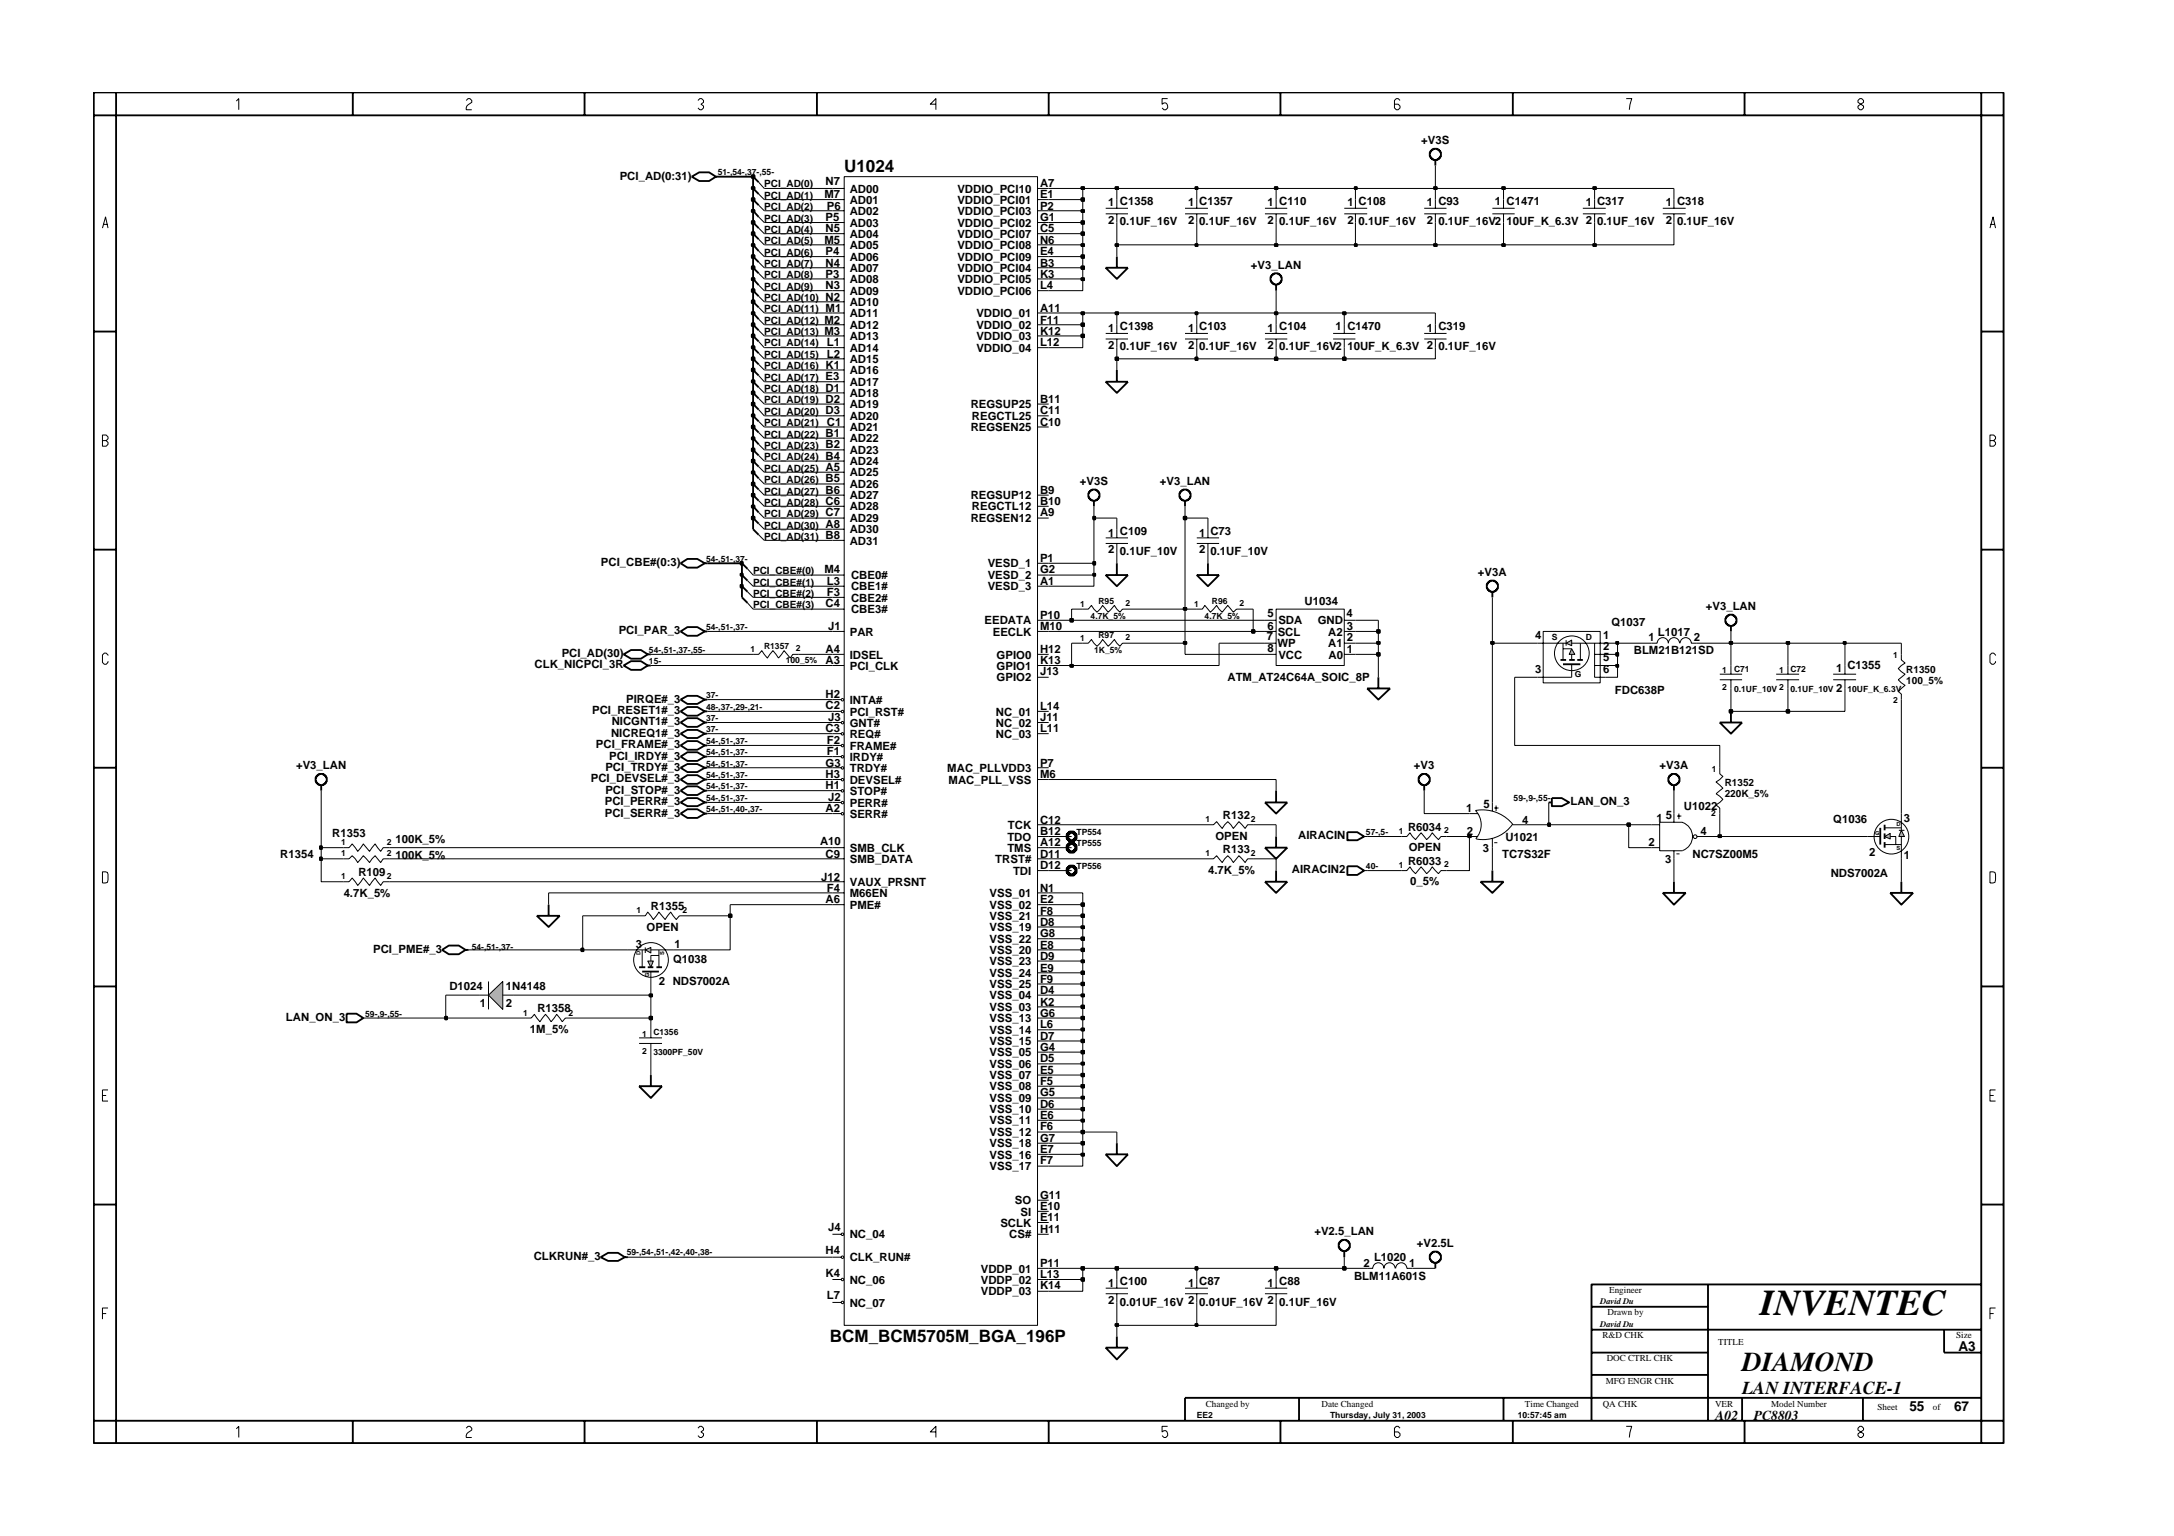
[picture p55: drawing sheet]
<svg xmlns="http://www.w3.org/2000/svg" width="297mm" height="210mm" viewBox="0 0 297 210" stroke-linecap="round" stroke-linejoin="round" font-family="sans-serif">
<defs><g id="words">
<text font-size="5" x="240.5" y="179.7">INVENTEC</text>
<text font-size="3.7" x="238" y="187.3">DIAMOND</text>
<text font-size="2.5" x="238" y="190.4">LAN INTERFACE-1</text>
<g font-size="2.3">
<text x="115.3" y="23.6">U1024</text>
<text x="113.4" y="183.4">BCM_BCM5705M_BGA_196P</text>
</g>
<g font-size="1.9">
<text x="267.6" y="184.6">A3</text>
<text x="234.4" y="194.1">A02</text>
<text x="239.6" y="194.1">PC8803</text>
<text x="260.9" y="192.9">55</text>
<text x="267" y="192.9">67</text>
</g>
<g font-size="1.6">
<text x="194.2" y="19.7">+V3S</text>
<text x="84.7" y="24.5">PCI_AD(0:31)</text>
<text x="112.6" y="27.1">M7</text>
<text x="112.8" y="25.3">N7</text>
<text x="113" y="28.6">P6</text>
<text x="116.1" y="26.3">AD00</text>
<text x="116.1" y="27.8">AD01</text>
<text x="116.1" y="29.4">AD02</text>
<text x="130.8" y="26.3">VDDIO_PCI10</text>
<text x="130.8" y="27.8">VDDIO_PCI01</text>
<text x="130.8" y="29.4">VDDIO_PCI03</text>
<text x="142.1" y="25.5">A7</text>
<text x="142.1" y="27.1">E1</text>
<text x="142.1" y="28.6">P2</text>
<text x="151.4" y="28.2">1 C1358</text>
<text x="162.3" y="28.2">1 C1357</text>
<text x="173.2" y="28.2">1 C110</text>
<text x="184.1" y="28.2">1 C108</text>
<text x="194.9" y="28.2">1 C93</text>
<text x="204.2" y="28">1 C1471</text>
<text x="216.7" y="28.2">1 C317</text>
<text x="227.6" y="28.2">1 C318</text>
<text x="112.6" y="33.3">M5</text>
<text x="112.8" y="30.2">P5</text>
<text x="112.8" y="31.8">N5</text>
<text x="112.8" y="34.8">P4</text>
<text x="116.1" y="31">AD03</text>
<text x="116.1" y="32.5">AD04</text>
<text x="116.1" y="34">AD05</text>
<text x="116.1" y="35.6">AD06</text>
<text x="130.8" y="32.5">VDDIO_PCI07</text>
<text x="130.8" y="34">VDDIO_PCI08</text>
<text x="130.8" y="35.6">VDDIO_PCI09</text>
<text x="130.8" y="31">VDDIO_PCI02</text>
<text x="142.1" y="31.8">C5</text>
<text x="142.1" y="33.3">N6</text>
<text x="142.1" y="34.8">E4</text>
<text x="142.1" y="30.2">G1</text>
<text x="151.4" y="30.6">2</text>
<text x="153" y="30.7">0.1UF_16V</text>
<text x="162.3" y="30.6">2</text>
<text x="163.9" y="30.7">0.1UF_16V</text>
<text x="173.2" y="30.6">2</text>
<text x="174.8" y="30.7">0.1UF_16V</text>
<text x="184.1" y="30.6">2</text>
<text x="185.6" y="30.7">0.1UF_16V</text>
<text x="194.9" y="30.6">2</text>
<text x="196.5" y="30.7">0.1UF_16V2</text>
<text x="205.9" y="30.7">10UF_K_6.3V 2</text>
<text x="218.2" y="30.7">0.1UF_16V</text>
<text x="227.6" y="30.6">2</text>
<text x="229.1" y="30.7">0.1UF_16V</text>
<text x="112.8" y="36.4">N4</text>
<text x="112.8" y="37.9">P3</text>
<text x="112.8" y="39.5">N3</text>
<text x="112.8" y="41.1">N2</text>
<text x="116.1" y="37.2">AD07</text>
<text x="116.1" y="38.7">AD08</text>
<text x="116.1" y="40.3">AD09</text>
<text x="116.1" y="41.8">AD10</text>
<text x="130.8" y="40.3">VDDIO_PCI06</text>
<text x="130.8" y="37.2">VDDIO_PCI04</text>
<text x="130.8" y="38.7">VDDIO_PCI05</text>
<text x="142.1" y="39.5">L4</text>
<text x="142.1" y="36.4">B3</text>
<text x="142.1" y="37.9">K3</text>
<text x="170.9" y="36.8">+V3_LAN</text>
<text x="112.6" y="44.2">M2</text>
<text x="112.6" y="45.7">M3</text>
<text x="112.8" y="42.6">M1</text>
<text x="113" y="47.3">L1</text>
<text x="116.1" y="43.3">AD11</text>
<text x="116.1" y="44.9">AD12</text>
<text x="116.1" y="46.5">AD13</text>
<text x="133.4" y="43.3">VDDIO_01</text>
<text x="133.4" y="44.9">VDDIO_02</text>
<text x="133.4" y="46.5">VDDIO_03</text>
<text x="142.1" y="42.6">A11</text>
<text x="142.1" y="44.2">F11</text>
<text x="142.1" y="45.7">K12</text>
<text x="142.1" y="47.3">L12</text>
<text x="151.4" y="45.3">1 C1398</text>
<text x="151.4" y="47.7">2</text>
<text x="153" y="47.8">0.1UF_16V</text>
<text x="162.3" y="45.3">1 C103</text>
<text x="162.3" y="47.7">2</text>
<text x="163.9" y="47.9">0.1UF_16V</text>
<text x="173.2" y="45.3">1 C104</text>
<text x="173.2" y="47.7">2</text>
<text x="174.8" y="47.9">0.1UF_16V2</text>
<text x="182.5" y="45.1">1 C1470</text>
<text x="184.1" y="47.9">10UF_K_6.3V 2</text>
<text x="194.9" y="45.3">1 C319</text>
<text x="196.5" y="47.9">0.1UF_16V</text>
<text x="112.8" y="53.5">D1</text>
<text x="112.8" y="50.4">K1</text>
<text x="112.8" y="51.9">E3</text>
<text x="113" y="48.9">L2</text>
<text x="116.1" y="48.1">AD14</text>
<text x="116.1" y="49.6">AD15</text>
<text x="116.1" y="51.1">AD16</text>
<text x="116.1" y="52.7">AD17</text>
<text x="133.4" y="48.1">VDDIO_04</text>
<text x="112.8" y="55">D2</text>
<text x="112.8" y="56.6">D3</text>
<text x="112.8" y="59.7">B1</text>
<text x="113" y="58.2">C1</text>
<text x="116.1" y="55.8">AD19</text>
<text x="116.1" y="57.4">AD20</text>
<text x="116.1" y="58.9">AD21</text>
<text x="116.1" y="54.3">AD18</text>
<text x="132.6" y="58.9">REGSEN25</text>
<text x="132.6" y="55.8">REGSUP25</text>
<text x="132.8" y="57.4">REGCTL25</text>
<text x="142.1" y="56.6">C11</text>
<text x="142.1" y="58.2">C10</text>
<text x="142.1" y="55">B11</text>
<text x="112.8" y="61.2">B2</text>
<text x="112.8" y="62.8">B4</text>
<text x="112.8" y="64.4">A5</text>
<text x="112.8" y="65.9">B5</text>
<text x="116.1" y="60.4">AD22</text>
<text x="116.1" y="62.1">AD23</text>
<text x="116.1" y="63.6">AD24</text>
<text x="116.1" y="65.1">AD25</text>
<text x="112.8" y="67.5">B6</text>
<text x="112.8" y="69">C6</text>
<text x="112.8" y="70.5">C7</text>
<text x="116.1" y="66.7">AD26</text>
<text x="116.1" y="68.2">AD27</text>
<text x="116.1" y="69.8">AD28</text>
<text x="116.1" y="71.4">AD29</text>
<text x="132.6" y="71.4">REGSEN12</text>
<text x="132.6" y="68.2">REGSUP12</text>
<text x="132.8" y="69.8">REGCTL12</text>
<text x="142.1" y="69">B10</text>
<text x="142.1" y="70.5">A9</text>
<text x="142.1" y="67.5">B9</text>
<text x="147.5" y="66.3">+V3S</text>
<text x="158.5" y="66.3">+V3_LAN</text>
<text x="82.1" y="77.4">PCI_CBE#(0:3)</text>
<text x="112.8" y="72.1">A8</text>
<text x="112.8" y="73.7">B8</text>
<text x="116.1" y="72.9">AD30</text>
<text x="116.1" y="74.4">AD31</text>
<text x="135" y="77.5">VESD_1</text>
<text x="142.1" y="76.8">P1</text>
<text x="151.4" y="73.3">1 C109</text>
<text x="151.4" y="75.6">2</text>
<text x="153" y="75.8">0.1UF_10V</text>
<text x="163.9" y="73.3">1 C73</text>
<text x="163.9" y="75.6">2</text>
<text x="165.4" y="75.8">0.1UF_10V</text>
<text x="112.6" y="78.3">M4</text>
<text x="112.8" y="83">C4</text>
<text x="113" y="79.9">L3</text>
<text x="113" y="81.5">F3</text>
<text x="116.3" y="79.2">CBE0#</text>
<text x="116.3" y="80.7">CBE1#</text>
<text x="116.3" y="82.2">CBE2#</text>
<text x="116.3" y="83.8">CBE3#</text>
<text x="135" y="80.7">VESD_3</text>
<text x="135" y="79.2">VESD_2</text>
<text x="142.1" y="78.3">G2</text>
<text x="142.1" y="79.9">A1</text>
<text x="178.3" y="82.6">U1034</text>
<text x="201.9" y="78.7">+V3A</text>
<text x="233.1" y="83.4">+V3_LAN</text>
<text x="76.7" y="89.8">PCI_AD(30)</text>
<text x="84.5" y="86.7">PCI_PAR_3</text>
<text x="112.8" y="89.3">A4</text>
<text x="113.1" y="86.1">J1</text>
<text x="116.1" y="86.9">PAR</text>
<text x="116.1" y="90">IDSEL</text>
<text x="134.5" y="85.3">EEDATA</text>
<text x="135.6" y="86.9">EECLK</text>
<text x="136.2" y="90">GPIO0</text>
<text x="142.1" y="86.1">M10</text>
<text x="142.1" y="84.6">P10</text>
<text x="142.1" y="89.3">H12</text>
<text x="173.1" y="87.4">7</text>
<text x="173.2" y="86.1">6</text>
<text x="173.2" y="84.3">5</text>
<text x="173.2" y="89.1">8</text>
<text x="174.5" y="88.5">WP</text>
<text x="174.6" y="86.9">SCL</text>
<text x="174.7" y="85.3">SDA</text>
<text x="174.7" y="90">VCC</text>
<text x="180" y="85.3">GND</text>
<text x="181.5" y="88.5">A1</text>
<text x="181.5" y="86.9">A2</text>
<text x="181.5" y="90">A0</text>
<text x="184" y="84.4">4</text>
<text x="184" y="89.2">1</text>
<text x="184" y="87.6">2</text>
<text x="184" y="86.1">3</text>
<text x="209.7" y="87.3">4</text>
<text x="219.1" y="87.3">1</text>
<text x="219.1" y="88.8">2</text>
<text x="220.2" y="85.5">Q1037</text>
<text x="223.2" y="89.4">BLM21B121SD</text>
<text x="225.2" y="87.6">1</text>
<text x="226.5" y="86.9">L1017</text>
<text x="231.4" y="87.6">2</text>
<text x="73" y="91.3">CLK_NICPCI_3R</text>
<text x="112.8" y="90.8">A3</text>
<text x="112.8" y="95.4">H2</text>
<text x="116.1" y="91.5">PCI_CLK</text>
<text x="136.2" y="91.5">GPIO1</text>
<text x="136.2" y="93.1">GPIO2</text>
<text x="142.1" y="90.8">K13</text>
<text x="142.1" y="92.3">J13</text>
<text x="167.7" y="93.1">ATM_AT24C64A_SOIC_8P</text>
<text x="209.7" y="91.9">3</text>
<text x="219.1" y="90.4">5</text>
<text x="219.1" y="91.9">6</text>
<text x="220.6" y="94.8">FDC638P</text>
<text x="250.9" y="91.8">1</text>
<text x="250.9" y="94.5">2</text>
<text x="252.4" y="91.4">C1355</text>
<text x="80.9" y="97.5">PCI_RESET1#_3</text>
<text x="83.5" y="100.7">NICREQ1#_3</text>
<text x="83.6" y="99.1">NICGNT1#_3</text>
<text x="85.6" y="96">PIRQE#_3</text>
<text x="112.8" y="100.1">C3</text>
<text x="112.8" y="97">C2</text>
<text x="113" y="101.7">F2</text>
<text x="113.1" y="98.6">J3</text>
<text x="116.1" y="100.8">REQ#</text>
<text x="116.1" y="97.8">PCI_RST#</text>
<text x="116.1" y="99.3">GNT#</text>
<text x="116.1" y="96.2">INTA#</text>
<text x="136.1" y="97.8">NC_01</text>
<text x="136.1" y="99.3">NC_02</text>
<text x="136.1" y="100.8">NC_03</text>
<text x="142.1" y="97">L14</text>
<text x="142.1" y="98.6">J11</text>
<text x="142.1" y="100.1">L11</text>
<text x="40.5" y="105.1">+V3_LAN</text>
<text x="80.7" y="106.9">PCI_DEVSEL#_3</text>
<text x="81.4" y="102.3">PCI_FRAME#_3</text>
<text x="82.7" y="105.3">PCI_TRDY#_3</text>
<text x="83.2" y="103.8">PCI_IRDY#_3</text>
<text x="112.8" y="107.9">H1</text>
<text x="112.8" y="104.7">G3</text>
<text x="112.8" y="106.4">H3</text>
<text x="113" y="103.2">F1</text>
<text x="116.1" y="105.5">TRDY#</text>
<text x="116.1" y="102.4">FRAME#</text>
<text x="116.1" y="104">IRDY#</text>
<text x="116.1" y="107.1">DEVSEL#</text>
<text x="129.4" y="105.5">MAC_PLLVDD3</text>
<text x="129.6" y="107.1">MAC_PLL_VSS</text>
<text x="142.1" y="104.7">P7</text>
<text x="142.1" y="106.4">M6</text>
<text x="193.2" y="105.1">+V3</text>
<text x="226.7" y="105.1">+V3A</text>
<text x="82.6" y="110">PCI_PERR#_3</text>
<text x="82.6" y="111.6">PCI_SERR#_3</text>
<text x="82.7" y="108.5">PCI_STOP#_3</text>
<text x="112.8" y="111">A2</text>
<text x="113.1" y="109.4">J2</text>
<text x="116.1" y="110.2">PERR#</text>
<text x="116.1" y="108.6">STOP#</text>
<text x="116.1" y="111.8">SERR#</text>
<text x="137.7" y="113.3">TCK</text>
<text x="142.1" y="112.5">C12</text>
<text x="167.1" y="111.9">R132</text>
<text x="192.4" y="113.6">R6034</text>
<text x="200.3" y="111">1</text>
<text x="202.7" y="110.4">5</text>
<text x="208" y="112.5">4</text>
<text x="214.6" y="110">LAN_ON_3</text>
<text x="226.3" y="112.4">1</text>
<text x="227.6" y="111.9">5</text>
<text x="230.1" y="110.8">U1022</text>
<text x="250.5" y="112.5">Q1036</text>
<text x="260.1" y="112.3">3</text>
<text x="38.3" y="117.2">R1354</text>
<text x="45.4" y="114.3">R1353</text>
<text x="49" y="119.7">R109</text>
<text x="54" y="115.2">100K_5%</text>
<text x="54" y="117.4">100K_5%</text>
<text x="112" y="115.4">A10</text>
<text x="112.8" y="117.2">C9</text>
<text x="116.1" y="116.4">SMB_CLK</text>
<text x="116.1" y="117.9">SMB_DATA</text>
<text x="136" y="117.9">TRST#</text>
<text x="137.6" y="114.9">TDO</text>
<text x="137.6" y="116.4">TMS</text>
<text x="138.4" y="119.5">TDI</text>
<text x="142.1" y="117.2">D11</text>
<text x="142.1" y="118.7">D12</text>
<text x="142.1" y="114.1">B12</text>
<text x="142.1" y="115.7">A12</text>
<text x="165.1" y="119.4">4.7K_5%</text>
<text x="166.1" y="114.7">OPEN</text>
<text x="167.1" y="116.6">R133</text>
<text x="176.5" y="119.3">AIRACIN2</text>
<text x="177.4" y="114.6">AIRACIN</text>
<text x="192.4" y="118.2">R6033</text>
<text x="192.5" y="116.3">OPEN</text>
<text x="200.4" y="114.1">2</text>
<text x="202.6" y="116.4">3</text>
<text x="205.3" y="117.2">TC7S32F</text>
<text x="205.7" y="115">U1021</text>
<text x="225.2" y="115.7">2</text>
<text x="227.5" y="118">3</text>
<text x="231.3" y="117.2">NC7SZ00M5</text>
<text x="232.4" y="114.1">4</text>
<text x="250.1" y="119.9">NDS7002A</text>
<text x="255.4" y="117">2</text>
<text x="260.1" y="117.4">1</text>
<text x="47" y="122.5">4.7K_5%</text>
<text x="88.9" y="124.4">R1355</text>
<text x="112.2" y="120.3">J12</text>
<text x="112.8" y="123.4">A6</text>
<text x="113" y="121.8">F4</text>
<text x="116.1" y="121.1">VAUX_PRSNT</text>
<text x="116.1" y="124.2">PME#</text>
<text x="116.1" y="122.6">M66EN</text>
<text x="135.2" y="125.7">VSS_21</text>
<text x="135.2" y="122.6">VSS_01</text>
<text x="135.2" y="124.2">VSS_02</text>
<text x="142.1" y="125">F8</text>
<text x="142.1" y="121.8">N1</text>
<text x="142.1" y="123.4">E2</text>
<text x="192.7" y="120.9">0_5%</text>
<text x="51" y="130.2">PCI_PME#_3</text>
<text x="86.9" y="129.6">3</text>
<text x="88.3" y="127.2">OPEN</text>
<text x="92" y="131.6">Q1038</text>
<text x="92.1" y="129.6">1</text>
<text x="135.2" y="128.9">VSS_22</text>
<text x="135.2" y="131.9">VSS_23</text>
<text x="135.2" y="127.2">VSS_19</text>
<text x="135.2" y="130.4">VSS_20</text>
<text x="142.1" y="128">G8</text>
<text x="142.1" y="131.2">D9</text>
<text x="142.1" y="126.5">D8</text>
<text x="142.1" y="129.6">E8</text>
<text x="61.4" y="135.3">D1024</text>
<text x="65.6" y="137.6">1</text>
<text x="69.1" y="135.3">1N4148</text>
<text x="69.1" y="137.6">2</text>
<text x="90" y="134.6">2 NDS7002A</text>
<text x="135.2" y="133.5">VSS_24</text>
<text x="135.2" y="135">VSS_25</text>
<text x="135.2" y="136.6">VSS_04</text>
<text x="142.1" y="132.8">E9</text>
<text x="142.1" y="134.3">F9</text>
<text x="142.1" y="137.4">K2</text>
<text x="142.1" y="135.8">D4</text>
<text x="39.1" y="139.5">LAN_ON_3</text>
<text x="72.4" y="141.2">1M_5%</text>
<text x="73.4" y="138.4">R1358</text>
<text x="135.2" y="139.7">VSS_13</text>
<text x="135.2" y="141.3">VSS_14</text>
<text x="135.2" y="142.8">VSS_15</text>
<text x="135.2" y="138.2">VSS_03</text>
<text x="142.1" y="139">G6</text>
<text x="142.1" y="140.5">L6</text>
<text x="142.1" y="142.1">D7</text>
<text x="142.1" y="143.6">G4</text>
<text x="135.2" y="144.3">VSS_05</text>
<text x="135.2" y="146">VSS_06</text>
<text x="135.2" y="147.5">VSS_07</text>
<text x="135.2" y="149">VSS_08</text>
<text x="142.1" y="145.1">D5</text>
<text x="142.1" y="146.7">E5</text>
<text x="142.1" y="148.3">F5</text>
<text x="142.1" y="149.8">G5</text>
<text x="135.2" y="153.7">VSS_11</text>
<text x="135.2" y="155.3">VSS_12</text>
<text x="135.2" y="150.6">VSS_09</text>
<text x="135.2" y="152.1">VSS_10</text>
<text x="142.1" y="154.4">F6</text>
<text x="142.1" y="151.4">D6</text>
<text x="142.1" y="152.9">E6</text>
<text x="135.2" y="158.3">VSS_16</text>
<text x="135.2" y="159.9">VSS_17</text>
<text x="135.2" y="156.8">VSS_18</text>
<text x="142.1" y="157.6">E7</text>
<text x="142.1" y="159.1">F7</text>
<text x="142.1" y="156.1">G7</text>
<text x="136.7" y="167.6">SCLK</text>
<text x="138.7" y="164.6">SO</text>
<text x="139.4" y="166.1">SI</text>
<text x="142.1" y="165.4">E10</text>
<text x="142.1" y="166.9">E11</text>
<text x="142.1" y="163.8">G11</text>
<text x="72.9" y="172.1">CLKRUN#_3</text>
<text x="112.8" y="171.4">H4</text>
<text x="113.1" y="168.2">J4</text>
<text x="116.1" y="169.2">NC_04</text>
<text x="116.1" y="172.4">CLK_RUN#</text>
<text x="134" y="173.9">VDDP_01</text>
<text x="137.9" y="169.2">CS#</text>
<text x="142.1" y="173.2">P11</text>
<text x="142.1" y="168.5">H11</text>
<text x="179.6" y="168.8">+V2.5_LAN</text>
<text x="186.3" y="173.2">2</text>
<text x="187.7" y="172.3">L1020</text>
<text x="192.5" y="173.2">1</text>
<text x="193.6" y="170.4">+V2.5L</text>
<text x="112.8" y="174.5">K4</text>
<text x="113" y="177.6">L7</text>
<text x="116.1" y="175.4">NC_06</text>
<text x="116.1" y="178.6">NC_07</text>
<text x="134" y="175.4">VDDP_02</text>
<text x="134" y="177">VDDP_03</text>
<text x="142.1" y="174.7">L13</text>
<text x="142.1" y="176.2">K14</text>
<text x="151.4" y="175.9">1 C100</text>
<text x="151.4" y="178.2">2</text>
<text x="153" y="178.4">0.01UF_16V 2</text>
<text x="162.3" y="175.9">1 C87</text>
<text x="163.9" y="178.4">0.01UF_16V 2</text>
<text x="173.2" y="175.9">1 C88</text>
<text x="174.8" y="178.4">0.1UF_16V</text>
<text x="185" y="174.9">BLM11A601S</text>
</g>
<g font-size="1.4">
<text x="104.4" y="25.6">PCI_AD(0)</text>
<text x="104.4" y="28.7">PCI_AD(2)</text>
<text x="104.4" y="27.2">PCI_AD(1)</text>
<text x="104.4" y="35">PCI_AD(6)</text>
<text x="104.4" y="33.4">PCI_AD(5)</text>
<text x="104.4" y="31.8">PCI_AD(4)</text>
<text x="104.4" y="30.3">PCI_AD(3)</text>
<text x="104.4" y="38">PCI_AD(8)</text>
<text x="104.4" y="36.5">PCI_AD(7)</text>
<text x="104.4" y="41.2">PCI_AD(10)</text>
<text x="104.4" y="39.6">PCI_AD(9)</text>
<text x="104.4" y="47.3">PCI_AD(14)</text>
<text x="104.4" y="45.8">PCI_AD(13)</text>
<text x="104.4" y="44.3">PCI_AD(12)</text>
<text x="104.4" y="42.7">PCI_AD(11)</text>
<text x="104.4" y="50.5">PCI_AD(16)</text>
<text x="104.4" y="49">PCI_AD(15)</text>
<text x="104.4" y="53.6">PCI_AD(18)</text>
<text x="104.4" y="52">PCI_AD(17)</text>
<text x="104.4" y="59.8">PCI_AD(22)</text>
<text x="104.4" y="58.3">PCI_AD(21)</text>
<text x="104.4" y="56.7">PCI_AD(20)</text>
<text x="104.4" y="55.1">PCI_AD(19)</text>
<text x="104.4" y="62.9">PCI_AD(24)</text>
<text x="104.4" y="61.4">PCI_AD(23)</text>
<text x="104.4" y="64.4">PCI_AD(25)</text>
<text x="104.4" y="70.7">PCI_AD(29)</text>
<text x="104.4" y="69.1">PCI_AD(28)</text>
<text x="104.4" y="67.6">PCI_AD(27)</text>
<text x="104.4" y="66.1">PCI_AD(26)</text>
<text x="104.4" y="73.8">PCI_AD(31)</text>
<text x="104.4" y="72.2">PCI_AD(30)</text>
<text x="102.9" y="83.1">PCI_CBE#(3)</text>
<text x="102.9" y="81.5">PCI_CBE#(2)</text>
<text x="102.9" y="80">PCI_CBE#(1)</text>
<text x="102.9" y="78.4">PCI_CBE#(0)</text>
<text x="260.5" y="92">R1350</text>
<text x="260.5" y="93.5">100_5%</text>
<text x="235.7" y="107.5">R1352</text>
<text x="235.7" y="109">220K_5%</text>
</g>
<g font-size="1.2">
<text x="98.1" y="24">51-,54-,37-,55-</text>
<text x="96.5" y="76.8">54-,51-,37-</text>
<text x="147.6" y="82.9">1</text>
<text x="150.1" y="82.5">R95</text>
<text x="153.8" y="82.8">2</text>
<text x="163.2" y="82.9">1</text>
<text x="165.6" y="82.5">R96</text>
<text x="169.4" y="82.8">2</text>
<text x="88.7" y="89.3">54-,51-,37-,55-</text>
<text x="96.5" y="86.1">54-,51-,37-</text>
<text x="102.6" y="89.1">1</text>
<text x="104.4" y="88.7">R1357</text>
<text x="108.7" y="89">2</text>
<text x="147.6" y="87.6">1</text>
<text x="149" y="84.6">4.7K_5%</text>
<text x="149.5" y="89.3">1K_5%</text>
<text x="150.1" y="87.1">R97</text>
<text x="153.8" y="87.5">2</text>
<text x="164.6" y="84.6">4.7K_5%</text>
<text x="212" y="87.5">S</text>
<text x="216.7" y="87.5">D</text>
<text x="258.7" y="89.9">1</text>
<text x="88.7" y="90.8">15-</text>
<text x="96.5" y="95.4">37-</text>
<text x="107.4" y="90.6">100_5%</text>
<text x="215.2" y="92.6">G</text>
<text x="235.3" y="92">1</text>
<text x="235.3" y="94.2">2</text>
<text x="236.9" y="91.8">C71</text>
<text x="236.9" y="94.5">0.1UF_10V 2</text>
<text x="243.1" y="92">1</text>
<text x="244.6" y="94.5">0.1UF_10V</text>
<text x="244.6" y="91.8">C72</text>
<text x="252.4" y="94.5">10UF_K_6.3V</text>
<text x="96.5" y="100.1">37-</text>
<text x="96.5" y="98.6">37-</text>
<text x="96.5" y="97">48-,37-,29-,21-</text>
<text x="96.5" y="101.7">54-,51-,37-</text>
<text x="258.7" y="96">2</text>
<text x="96.5" y="103.2">54-,51-,37-</text>
<text x="96.5" y="107.9">54-,51-,37-</text>
<text x="96.5" y="106.4">54-,51-,37-</text>
<text x="96.5" y="104.7">54-,51-,37-</text>
<text x="233.9" y="105.5">1</text>
<text x="96.5" y="109.4">54-,51-,37-</text>
<text x="96.5" y="111">54-,51-,40-,37-</text>
<text x="164.7" y="112.4">1</text>
<text x="170.9" y="112.4">2</text>
<text x="191.1" y="114">1</text>
<text x="197.3" y="113.9">2</text>
<text x="206.8" y="109.4">59-,9-,55-</text>
<text x="233.8" y="111.5">2</text>
<text x="46.6" y="117">1</text>
<text x="46.6" y="115.5">1</text>
<text x="52.9" y="117">2</text>
<text x="52.9" y="115.4">2</text>
<text x="147.1" y="118.7">TP556</text>
<text x="147.1" y="114.1">TP554</text>
<text x="147.1" y="115.7">TP555</text>
<text x="164.7" y="117">1</text>
<text x="170.9" y="117">2</text>
<text x="186.6" y="118.7">40-</text>
<text x="186.6" y="114.1">57-,5-</text>
<text x="191.1" y="118.6">1</text>
<text x="197.3" y="118.5">2</text>
<text x="46.6" y="120.2">1</text>
<text x="52.9" y="120.1">2</text>
<text x="87" y="124.8">1</text>
<text x="93.2" y="124.7">2</text>
<text x="64.5" y="129.8">54-,51-,37-</text>
<text x="49.9" y="139">59-,9-,55-</text>
<text x="71.5" y="138.8">1</text>
<text x="77.7" y="138.8">2</text>
<text x="87.7" y="141.7">1</text>
<text x="89.3" y="141.5">C1356</text>
<text x="87.7" y="144">2</text>
<text x="89.3" y="144.2">3300PF_50V</text>
<text x="85.6" y="171.5">59-,54-,51-,42-,40-,38-</text>
<text x="218.6" y="178.2">David Du</text>
<text x="219.6" y="179.8">Drawn by</text>
<text x="219.9" y="176.7">Engineer</text>
<text x="218.6" y="181.3">David Du</text>
<text x="219" y="182.9">R&amp;D CHK</text>
<text x="234.8" y="183.8">TITLE</text>
<text x="267.3" y="182.9">Size</text>
<text x="219.4" y="189.2">MFG ENGR CHK</text>
<text x="219.5" y="186">DOC CTRL CHK</text>
<text x="163.5" y="193.7">EE2</text>
<text x="164.8" y="192.2">Changed by</text>
<text x="180.6" y="192.2">Date Changed</text>
<text x="181.7" y="193.7">Thursday, July 31, 2003</text>
<text x="207.4" y="193.7">10:57:45 am</text>
<text x="208.4" y="192.2">Time Changed</text>
<text x="219" y="192.2">QA CHK</text>
<text x="234.3" y="192.2">VER</text>
<text x="242" y="192.2">Model Number</text>
<text x="256.5" y="192.7">Sheet</text>
<text x="264.1" y="192.7">of</text>
</g>
<g font-size=".8">
<text x="259.1" y="112.9">D</text>
<text x="256.2" y="114.1">G</text>
<text x="259.1" y="116.1">S</text>
<text x="87.5" y="130.5" transform="rotate(-90 87.5 130.5)">D</text>
<text x="90.7" y="130.5" transform="rotate(-90 90.7 130.5)">S</text>
<text x="88.7" y="133.4" transform="rotate(-90 88.7 133.4)">G</text>
</g>
</g></defs>
<g fill="none" stroke="#000" stroke-width=".14">
<path d="M103.7 45.1l.7 .8M151.1 45.6h3M151.1 46.3h3M152.6 44.4v1.2M152.6 46.3v1.2M102.9 89.4h.8l.4-.5 .7 1 .8-1 .8 1 .7-1 .9 1 .3-.5h.8M65.6 136h1.1M66.7 134.1v3.8M68.7 136h1.5M172.8 176h3.1M172.8 176.8h3.1M174.4 174.9v1.1"/>
<path d="M174.4 176.8v1.2"/>
</g>
<path d="M102.9 44.4l.8 .7M203.5 79.4l.7-.1 .4 .4 .1 .7-.4 .4-.6 .1-.5-.4-.1-.6zM203.9 80.9v.7" fill="none" stroke="#000" stroke-width=".25"/>
<path d="M66.7 136l2-1.9v3.8z" fill-rule="evenodd" fill="#b3b3b3" stroke="#000" stroke-width=".14"/>
<path d="M145.8 114.1l.1-.1a.67 .67 0 0 1 .8-.3l.3 .4v.5l-.3 .3h-.5l-.1-.1-.3-.2zM145.8 115.6l.1-.1a.67 .67 0 0 1 .8-.3l.3 .4v.5l-.3 .3h-.5l-.4-.3z" fill="none" stroke="#000" stroke-width=".42"/>
<g fill="none" stroke="#000" stroke-width=".25">
<path d="M102.9 24.1l.8 .8M151.1 36.6h3l-1.5 1.5zM152.6 35.1v1.5M195.4 20.7l.3-.2a.72 .72 0 0 1 .9 0l.3 .3v.6l-.5 .5h-.5l-.5-.4v-.1zM196.1 21.9v.7M102.9 42.8l.8 .8M102.9 59.9l.8 .8M102.9 55.2l.8 .8M93 77l.9-.6h1.4l1 .6-1 .6h-1.4zM96.3 77h.3M101.4 78.6l.7 .7M102.9 70.8l.8 .8"/>
<path d="M102.9 63l.8 .8M93 98.7l.9-.6h1.4l1 .6-1 .6h-1.4zM93 97.2l.9-.6h1.4l1 .6-1 .6h-1.4zM96.3 98.7h.3M96.3 97.2h.3M93 106.5l.9-.6h1.4l1 .6-1 .6h-1.4zM93 104.9l.9-.5h1.4l1 .5-1 .6h-1.4zM93 111.2l.9-.6h1.4l1 .6-1 .6h-1.4zM93 101.9l.9-.6h1.4l1 .6-1 .6h-1.4zM96.3 106.5h.3M96.3 104.9h.3M96.3 111.2h.3"/>
<path d="M96.3 101.9h.3M174.4 119v1.5M211.6 109.7h.4M212 109.1h1.4l1 .6-1 .5h-1.4zM73.3 125.2h3.2l-1.5 1.5zM75 123.6v1.6M87.7 132.8h2.3M172.8 120.5h3.1l-1.5 1.5zM183.1 169.7l.1-.1a.72 .72 0 0 1 1 0l.2 .3v.5l-.5 .6h-.5l-.4-.4-.1-.7h.1zM183.7 171v.8M151.1 184.2h3l-1.5 1.6zM152.6 182.6v1.6"/>
</g>
<g fill="none" stroke="#000" stroke-width=".14">
<path d="M103.7 24.9l.7 .9M151.1 28.5h3M151.1 29.2h3M152.6 27.3v1.2M152.6 29.2v1.2M172.8 28.5h3.1M172.8 29.2h3.1M174.4 27.3v1.2M174.4 29.2v1.2M194.6 28.5h3M194.6 29.2h3M196.1 27.3v1.2"/>
<path d="M196.1 29.2v1.2M203.9 28.5h3.1M203.9 29.2h3.1M205.4 27.3v1.2M205.4 29.2v1.2M103.7 43.6l.7 .8M103.7 56l.7 .8M161.9 45.6h3.1M161.9 46.3h3.1M163.5 44.4v1.2M163.5 46.3v1.2M102.1 79.3l.8 .8"/>
<path d="M103.7 60.7l.7 .8M103.7 71.6l.7 .7M103.7 63.8l.7 .7M147.9 87.9h.8l.4-.5 .8 .9 .8-.9 .7 .9 .9-.9 .7 .9 .4-.4h.7M235 92.1h3M235 92.9h3M236.5 90.9v1.2M236.5 92.9v1.2M165 112.7h.8l.4-.4 .8 .9 .8-.9 .7 .9 .8-.9 .8 .9 .4-.5h.7M165 117.4h.8l.4-.5 .8 1 .8-1 .7 1 .8-1 .8 1 .4-.5h.7M87.3 125.2h.9l.3-.6 .8 1.1 .7-1.1 .9 1.1 .7-1.1 .8 1.1 .4-.5h.8M88.9 132.8v1.7"/>
<path d="M87.3 141.8h3.2M87.3 142.6h3.2M88.9 140.7v1.1M88.9 142.6v1.2M151.1 176h3M151.1 176.8h3M152.6 174.9v1.1M152.6 176.8v1.2M161.9 176h3.1M161.9 176.8h3.1M163.5 174.9v1.1M163.5 176.8v1.2"/>
</g>
<path d="M88.2 129.8l.7-.3v.7z" fill-rule="evenodd" fill="#b3b3b3" stroke="#000" stroke-width=".14"/>
<path d="M88.2 129.5v.7" fill="none" stroke="#000" stroke-width=".14"/>
<path d="M88.5 131.3h.8l-.4 .9z" fill-rule="evenodd" fill="#b3b3b3" stroke="#000" stroke-width=".14"/>
<path d="M102.9 27.3l.8 .7M151.1 78.6h3l-1.5 1.5zM152.6 77v1.6M85.2 89.4l1-.6h1.4l.9 .6-.9 .6h-1.4zM88.5 89.4h.4M93 103.4l.9-.6h1.4l1 .6-1 .6h-1.4zM96.3 103.4h.3M256.9 113.1v2.3M87.3 132.2h.9M88.5 132.2h.8M89.7 132.2h.8" fill="none" stroke="#000" stroke-width=".25"/>
<g fill="none" stroke="#000" stroke-width=".14">
<path d="M103.7 28l.7 .8M255.1 114.3h1.8M85.8 129.8h2.4M87.7 129.8v2.4M88.9 129.8h3.1M90 129.8v2.4M90 130.6h-1.1v.7"/>
<circle cx="88.9" cy="131.2" r="2.37"/>
</g>
<path d="M259.8 113.5l.4 .8h-.8z" fill-rule="evenodd" fill="#b3b3b3" stroke="#000" stroke-width=".14"/>
<path d="M259.4 113.5h.8" fill="none" stroke="#000" stroke-width=".14"/>
<path d="M257.5 114.3l.8-.4v.8z" fill-rule="evenodd" fill="#b3b3b3" stroke="#000" stroke-width=".14"/>
<g fill="none" stroke="#000" stroke-width=".25">
<path d="M94.5 24.1l1-.5h1.4l.9 .5-.9 .6h-1.4zM97.8 24.1h.4M102.9 28.8l.8 .8M102.9 33.5l.8 .8M173.8 37.5h.1a.72 .72 0 0 1 1 0l.2 .4v.5l-.5 .5h-.5l-.4-.4-.1-.6zM174.4 39v.7M102.9 56.8l.8 .8M102.9 53.7l.8 .8M101.4 77l.7 .7M102.9 66.1l.8 .8M213.6 90.8h2.3M235.8 84.3l.3-.1a.72 .72 0 0 1 .9 0l.3 .3v.5l-.5 .5h-.6l-.4-.3v-.2h-.1z"/>
<path d="M236.5 85.5v.8M93 109.7l.9-.6h1.4l1 .6-1 .5h-1.4zM96.3 109.7h.3M172.8 115.8h3.1l-1.5 1.6zM174.4 114.3v1.5M184.1 118.4h1.3l1 .6-1 .6h-1.3zM184.1 113.7h1.3l1 .6-1 .5h-1.3zM228.1 106l.2-.1a.72 .72 0 0 1 .9 0l.3 .4v.5l-.5 .5h-.5l-.5-.4v-.6zM228.7 107.3v.7M257.5 112.7v.8M257.5 113.9v.8M257.5 115.1v.7"/>
<path d="M227.2 122h3.1l-1.6 1.6zM228.7 120.5v1.5M258.3 122h3.1l-1.6 1.6zM259.8 120.5v1.5"/>
</g>
<g fill="none" stroke="#000" stroke-width=".14">
<path d="M103.7 29.6l.7 .8M103.7 34.3l.7 .8M183.7 28.5h3.1M183.7 29.2h3.1M185.2 27.3v1.2M185.2 29.2v1.2M103.7 57.6l.7 .7M103.7 54.5l.7 .7M182.1 45.6h3.1M182.1 46.3h3.1M183.7 44.4v1.2M183.7 46.3v1.2"/>
<path d="M102.1 77.7l.8 .9M103.7 66.9l.7 .8M163.5 73.5h3.1M163.5 74.3h3.1M165 72.3v1.2M165 74.3v1.2M214.7 90.8v1.8M225.7 87.9h.7a.76 .76 0 0 1 .8-.8 .76 .76 0 0 1 .8 .8 .76 .76 0 0 1 .7-.8 .76 .76 0 0 1 .8 .8M229.6 87.9a.76 .76 0 0 1 .7-.8 .76 .76 0 0 1 .8 .8h.7M259.8 89.4v.8l.5 .4-.9 .8 .9 .7-.9 .8 .9 .8-.9 .8 .4 .3v.8M186.4 114.3h.4M186.4 119h.4"/>
<path d="M191.5 119h.7l.4-.5 .8 .9 .8-.9 .7 .9 .8-.9 .8 .9 .4-.4h.7M191.5 114.3h.7l.4-.5 .8 .9 .8-.9 .7 .9 .8-.9 .8 .9 .4-.4h.7M225.7 112.7h1.1M225.7 115.8h1.1M228.7 111.2v1.2M228.7 116.3v1.1M229.1 116.7h.4M229.1 111.5h.6M229.4 111.2v.7M229.9 116.2a2.05 2.05 0 0 0 1.4-1.9 2.05 2.05 0 0 0-1.4-1.9h-3.1v3.9h3.1M231.8 114.3h1.6M257.5 115.4h2.3"/>
<path d="M257.5 113.1h2.3M258.3 114.3h.7v1.1M259.8 111.2v2.3M259.8 114.3v3.1M46.9 120.5h.8l.4-.5 .8 1 .7-1 .9 1 .8-1 .7 1 .4-.5h.8"/>
<circle cx="231.6" cy="114.3" r=".25"/>
<circle cx="258.4" cy="114.3" r="2.37"/>
</g>
<path d="M145.8 118.7l.1-.1a.67 .67 0 0 1 .8-.2l.3 .3v.5l-.3 .4h-.5l-.2-.2-.2-.2z" fill="none" stroke="#000" stroke-width=".42"/>
<path d="M214 87.9l.7-.4v.7z" fill-rule="evenodd" fill="#b3b3b3" stroke="#000" stroke-width=".14"/>
<path d="M214 87.5v.7" fill="none" stroke="#000" stroke-width=".14"/>
<path d="M214.7 88.7l.5 .7h-.8z" fill-rule="evenodd" fill="#b3b3b3" stroke="#000" stroke-width=".14"/>
<g fill="none" stroke="#000" stroke-width=".25">
<path d="M102.9 38.1l.8 .9M102.9 39.7l.8 .8M102.9 36.6l.8 .8M102.9 31.9l.8 .8M102.9 35.1l.8 .7M102.9 25.8l.8 .7M102.9 30.4l.8 .8M102.9 47.5l.8 .8M102.9 58.3l.8 .8M102.9 50.6l.8 .7M102.9 41.2l.8 .8M102.9 45.9l.8 .8"/>
<path d="M102.9 52.2l.8 .7M102.9 49l.8 .8M151.1 52.2h3l-1.5 1.5zM152.6 50.6v1.6M102.9 72.3l.8 .8M102.9 69.2l.8 .8M102.9 67.7l.8 .7M102.9 64.5l.8 .9M102.9 61.5l.8 .7M148.9 67.2l.1-.1a.72 .72 0 0 1 1 0l.2 .3v.5l-.5 .5h-.5l-.4-.3-.1-.7h.1zM149.5 68.4v.8M161.3 67.2l.2-.1a.72 .72 0 0 1 .9 0l.3 .3v.5l-.5 .5h-.5l-.5-.3-.1-.7h.1z"/>
<path d="M161.9 68.4v.8M163.5 78.6h3.1l-1.6 1.5zM165 77v1.6M85.2 90.9l1-.5h1.4l.9 .5-.9 .6h-1.4zM88.5 90.9h.4M93 95.6l.9-.5h1.4l1 .5-1 .6h-1.4zM93 86.3l.9-.6h1.4l1 .6-1 .6h-1.4zM96.3 95.6h.3M96.3 86.3h.3M101.4 80.1l.7 .8M101.4 81.6l.7 .8M186.8 94.1h3.1l-1.6 1.5z"/>
<path d="M188.3 92.6v1.5M213.2 90.2h.8M214.4 90.2h.8M215.5 90.2h.8M235 98.7h3l-1.5 1.6zM236.5 97.2v1.5M43.3 106l.2-.1a.72 .72 0 0 1 .9 0l.2 .4v.5l-.5 .5h-.5l-.4-.4-.1-.6h.1zM43.9 107.3v.7M93 100.3l.9-.5h1.4l1 .5-1 .6h-1.4zM93 108l.9-.5h1.4l1 .5-1 .6h-1.4zM96.3 100.3h.3M96.3 108h.3"/>
<path d="M172.8 109.7h3.1l-1.5 1.5zM174.4 108v1.7M193.9 106.1l.3-.2a.72 .72 0 0 1 .9 0l.3 .4v.5l-.6 .5h-.5l-.4-.4v-.1h-.1zM194.6 107.3v.7M203.9 119v1.5M47.4 138.5h1.3l.9 .6-.9 .6h-1.3zM60.4 129.8l.9-.6h1.4l.9 .6-.9 .6h-1.4zM63.6 129.8h.4M202.3 120.5h3.1l-1.5 1.5zM87.3 148.4h3.2l-1.6 1.6zM88.9 146.9v1.5M151.1 157.7h3l-1.5 1.7z"/>
<path d="M152.6 156.2v1.5M82.1 171.8l1-.6h1.3l1 .6-1 .5h-1.3zM85.4 171.8h.4M195.5 171.3l.2-.1a.72 .72 0 0 1 .9 0l.3 .3v.6l-.5 .5h-.5l-.5-.4v-.7zM196.1 172.6v.7"/>
</g>
<g fill="none" stroke="#000" stroke-width=".14">
<path d="M103.7 39l.7 .7M103.7 37.4l.7 .7M103.7 32.7l.7 .8M103.7 35.8l.7 .8M103.7 26.5l.7 .8M103.7 31.2l.7 .7M113.7 25.8h1.6M113.7 27.3h1.6M113.7 28.8h1.6M113.7 30.4h1.6M113.7 31.9h1.6M113.7 33.5h1.6"/>
<path d="M113.7 35.1h1.6M113.7 36.6h1.6M113.7 38.1h1.6M113.7 39.7h1.6M115.3 24.1h26.5v157h-26.5zM141.8 25.8h1.5M141.8 27.3h1.5M141.8 28.8h1.5M141.8 30.4h1.5M141.8 31.9h1.5M141.8 33.5h1.5M141.8 35.1h1.5"/>
<path d="M141.8 36.6h1.5M141.8 38.1h1.5M141.8 39.7h1.5M161.9 28.5h3.1M161.9 29.2h3.1M163.5 27.3v1.2M163.5 29.2v1.2M216.3 28.5h3.1M216.3 29.2h3.1M217.9 27.3v1.2M217.9 29.2v1.2M227.2 28.5h3.1"/>
<path d="M227.2 29.2h3.1M228.7 27.3v1.2M228.7 29.2v1.2M103.7 40.5l.7 .7M103.7 48.3l.7 .7M103.7 59.1l.7 .8M103.7 51.3l.7 .9M103.7 42l.7 .8M103.7 46.7l.7 .8M103.7 52.9l.7 .8M103.7 49.8l.7 .8M113.7 41.2h1.6"/>
<path d="M113.7 42.8h1.6M113.7 44.4h1.6M113.7 45.9h1.6M113.7 47.5h1.6M113.7 49h1.6M113.7 50.6h1.6M113.7 52.2h1.6M113.7 53.7h1.6M113.7 55.2h1.6M113.7 56.8h1.6M113.7 58.3h1.6M113.7 59.9h1.6"/>
<path d="M141.8 42.8h1.5M141.8 44.4h1.5M141.8 45.9h1.5M141.8 47.5h1.5M141.8 55.2h1.5M141.8 56.8h1.5M141.8 58.3h1.5M172.8 45.6h3.1M172.8 46.3h3.1M174.4 44.4v1.2M174.4 46.3v1.2M194.6 45.6h3"/>
<path d="M194.6 46.3h3M196.1 44.4v1.2M196.1 46.3v1.2M103.7 73.1l.7 .7M103.7 70l.7 .8M103.7 68.4l.7 .8M103.7 65.4l.7 .7M103.7 62.2l.7 .8M113.7 61.5h1.6M113.7 63h1.6M113.7 64.5h1.6M113.7 66.1h1.6"/>
<path d="M113.7 67.7h1.6M113.7 69.2h1.6M113.7 70.8h1.6M113.7 72.3h1.6M113.7 73.8h1.6M113.7 78.6h1.6M141.8 67.7h1.5M141.8 69.2h1.5M141.8 70.8h1.5M141.8 78.6h1.5M141.8 77h1.5M151.1 73.5h3"/>
<path d="M151.1 74.3h3M152.6 72.3v1.2M152.6 74.3v1.2M102.1 80.9l.8 .7M102.1 82.4l.8 .8M113.7 90.9h1.6M113.7 89.4h1.6M113.7 83.2h1.6M113.7 86.3h1.6M113.7 80.1h1.6M113.7 81.6h1.6M113.7 97.2h1.2"/>
<path d="M113.7 98.7h1.2M113.7 95.6h1.2M141.8 92.6h1.5M141.8 90.9h1.5M141.8 89.4h1.5M141.8 86.3h1.5M141.8 84.8h1.5M141.8 80.1h1.5M141.8 97.2h1.5M141.8 98.7h1.5M147.9 83.2h.8l.4-.5 .8 1 .8-1 .7 1 .9-1 .7 1 .4-.5h.7M163.5 83.2h.8l.3-.5 .8 1 .8-1 .8 1 .8-1 .7 1 .4-.5h.8"/>
<path d="M172.8 87.9h1.6M172.8 89.4h1.6M172.8 86.3h1.6M172.8 84.8h1.6M174.4 83.2h9.3v7.7h-9.3zM183.7 87.9h1.5M183.7 89.4h1.5M183.7 86.3h1.5M183.7 84.8h1.5M210.1 87.9h3.9M210.1 92.6h4.6M210.8 86.3h7.8v7h-7.8z"/>
<path d="M213.6 87.9v2.3M213.6 88.7h1.1M214.7 87.9h4.7M214.7 89.4v.8M215.9 87.9v2.3M217.9 87.9v4.7h1.5M217.9 90.9h1.5M217.9 89.4h1.5M242.7 92.1h3.1M242.7 92.9h3.1M244.3 90.9v1.2M244.3 92.9v1.2"/>
<path d="M250.5 92.1h3.1M250.5 92.9h3.1M252.1 90.9v1.2M252.1 92.9v1.2M46.9 117.4h.8l.4-.5 .8 1 .7-1 .9 1 .8-1 .7 1 .4-.5h.8M46.9 115.8h.8l.4-.5 .8 1 .7-1 .9 1 .8-1 .7 1 .4-.5h.8M113.7 111.2h1.2M113.7 117.4h1.6M113.7 115.8h1.6M113.7 100.3h1.2M113.7 104.9h1.2M113.7 106.5h1.2"/>
<path d="M113.7 109.7h1.2M113.7 108h1.2M113.7 103.4h1.2M113.7 101.9h1.2M141.8 114.3h1.5M141.8 112.7h1.5M141.8 117.4h1.5M141.8 115.8h1.5M141.8 100.3h1.5M141.8 104.9h1.5M141.8 106.5h1.5M141.8 119h1.5"/>
<path d="M200.8 111.2h1.2M200.8 114.3h1.2M201.6 110.8a2.79 2.79 0 0 1 0 3.8M201.6 110.8a5.3 5.3 0 0 1 5.1 1.9M203.9 109.7v1.1M203.9 114.6v1.2M204.2 110.4h.6M204.2 115.2h.4M204.4 110.1v.7M206.7 112.6a4.9 4.9 0 0 1-5 2M206.7 112.7h1.9M235 104.9v.9l.4 .3-.9 .8 .9 .8-.9 .8 .9 .7-.9 .8 .5 .4v.8"/>
<path d="M49.6 139.1h.5M71.8 139.1h.8l.4-.5 .8 1 .7-1 .8 1 .8-1 .7 1 .4-.5h.8M113.7 120.5h1.6M113.7 122h1.6M113.7 123.6h1.6M141.8 139.1h1.5M141.8 122h1.5M141.8 123.6h1.5M141.8 125.2h1.5M141.8 126.7h1.5M141.8 128.3h1.5M141.8 129.8h1.5"/>
<path d="M141.8 131.3h1.5M141.8 132.9h1.5M141.8 134.5h1.5M141.8 136h1.5M141.8 137.6h1.5M141.8 140.7h1.5M141.8 142.3h1.5M141.8 143.8h1.5M141.8 145.4h1.5M141.8 146.9h1.5M141.8 148.4h1.5M141.8 150h1.5"/>
<path d="M141.8 151.6h1.5M141.8 153.1h1.5M141.8 154.7h1.5M141.8 156.2h1.5M141.8 157.7h1.5M141.8 159.4h1.5M113.7 168.7h1.2M113.7 174.9h1.2M113.7 178h1.2M113.7 171.8h1.2M141.8 173.3h1.5M141.8 164h1.5"/>
<path d="M141.8 165.5h1.5M141.8 167.1h1.5M141.8 168.7h1.5M141.8 174.9h1.5M141.8 176.5h1.5M186.8 173.3h.8a.76 .76 0 0 1 .7-.7 .76 .76 0 0 1 .8 .7 .76 .76 0 0 1 .8-.7 .76 .76 0 0 1 .7 .7M190.7 173.3a.76 .76 0 0 1 .8-.7 .76 .76 0 0 1 .7 .7h.8M152.6 181.1v1.5"/>
<circle cx="115.1" cy="97.2" r=".17"/>
<circle cx="115.1" cy="98.8" r=".17"/>
<circle cx="115.1" cy="95.6" r=".17"/>
<circle cx="214.8" cy="89.3" r="2.37"/>
<circle cx="115.1" cy="109.7" r=".17"/>
<circle cx="115.1" cy="104.9" r=".17"/>
<circle cx="115.1" cy="106.5" r=".17"/>
<circle cx="115.1" cy="100.3" r=".17"/>
<circle cx="115.1" cy="101.9" r=".17"/>
<circle cx="115.1" cy="103.4" r=".17"/>
<circle cx="115.1" cy="111.2" r=".17"/>
<circle cx="115.1" cy="108.1" r=".17"/>
<circle cx="115.1" cy="174.9" r=".17"/>
<circle cx="115.1" cy="178" r=".17"/>
<circle cx="115.1" cy="168.7" r=".17"/>
<circle cx="115.1" cy="171.8" r=".17"/>
</g>
<path d="M152.4 180.9h.4v.3h-.4z" fill-rule="evenodd" fill="#c2c2c2" stroke="#000" stroke-width=".25"/>
<path d="M152.4 180.9h.4v.3h-.4z" fill="none" stroke="#000" stroke-width=".25"/>
<path d="M152.6 178v3.1h10.9" fill="none" stroke="#000" stroke-width=".14"/>
<path d="M163.4 180.9h.2v.3h-.2z" fill-rule="evenodd" fill="#c2c2c2" stroke="#000" stroke-width=".25"/>
<path d="M163.4 180.9h.2v.3h-.2z" fill="none" stroke="#000" stroke-width=".25"/>
<path d="M143.3 174.9h4.6v1.6h-4.6M163.5 178v3.1h10.9v-3.1" fill="none" stroke="#000" stroke-width=".14"/>
<path d="M147.8 174.7h.3v.3h-.3z" fill-rule="evenodd" fill="#c2c2c2" stroke="#000" stroke-width=".25"/>
<path d="M147.8 174.7h.3v.3h-.3z" fill="none" stroke="#000" stroke-width=".25"/>
<path d="M143.3 173.3h4.6v1.6M152.6 173.3v1.6M163.5 173.3v1.6M174.4 173.3v1.6" fill="none" stroke="#000" stroke-width=".14"/>
<path d="M147.8 173.2h.3v.3h-.3z" fill-rule="evenodd" fill="#c2c2c2" stroke="#000" stroke-width=".25"/>
<path d="M147.8 173.2h.3v.3h-.3z" fill="none" stroke="#000" stroke-width=".25"/>
<path d="M147.9 173.3h4.7" fill="none" stroke="#000" stroke-width=".14"/>
<path d="M152.4 173.2h.4v.3h-.4z" fill-rule="evenodd" fill="#c2c2c2" stroke="#000" stroke-width=".25"/>
<path d="M152.4 173.2h.4v.3h-.4z" fill="none" stroke="#000" stroke-width=".25"/>
<path d="M152.6 173.3h10.9" fill="none" stroke="#000" stroke-width=".14"/>
<path d="M163.4 173.2h.2v.3h-.2z" fill-rule="evenodd" fill="#c2c2c2" stroke="#000" stroke-width=".25"/>
<path d="M163.4 173.2h.2v.3h-.2z" fill="none" stroke="#000" stroke-width=".25"/>
<path d="M163.5 173.3h10.9" fill="none" stroke="#000" stroke-width=".14"/>
<path d="M174.2 173.2h.3v.3h-.3z" fill-rule="evenodd" fill="#c2c2c2" stroke="#000" stroke-width=".25"/>
<path d="M174.2 173.2h.3v.3h-.3z" fill="none" stroke="#000" stroke-width=".25"/>
<path d="M174.4 173.3h9.3" fill="none" stroke="#000" stroke-width=".14"/>
<path d="M183.5 173.2h.3v.3h-.3z" fill-rule="evenodd" fill="#c2c2c2" stroke="#000" stroke-width=".25"/>
<path d="M183.5 173.2h.3v.3h-.3z" fill="none" stroke="#000" stroke-width=".25"/>
<path d="M143.3 157.7h4.6v1.7h-4.6M85.8 171.8h27.9M183.7 171.8v1.5h3.1M193 173.3h3.1" fill="none" stroke="#000" stroke-width=".14"/>
<path d="M147.8 157.7h.3v.2h-.3z" fill-rule="evenodd" fill="#c2c2c2" stroke="#000" stroke-width=".25"/>
<path d="M147.8 157.7h.3v.2h-.3z" fill="none" stroke="#000" stroke-width=".25"/>
<path d="M143.3 156.2h4.6v1.5" fill="none" stroke="#000" stroke-width=".14"/>
<path d="M147.8 156.1h.3v.3h-.3z" fill-rule="evenodd" fill="#c2c2c2" stroke="#000" stroke-width=".25"/>
<path d="M147.8 156.1h.3v.3h-.3z" fill="none" stroke="#000" stroke-width=".25"/>
<path d="M143.3 154.7h4.6v1.5M152.6 154.7v1.5" fill="none" stroke="#000" stroke-width=".14"/>
<path d="M147.8 154.5h.3v.4h-.3z" fill-rule="evenodd" fill="#c2c2c2" stroke="#000" stroke-width=".25"/>
<path d="M147.8 154.5h.3v.4h-.3z" fill="none" stroke="#000" stroke-width=".25"/>
<path d="M143.3 153.1h4.6v1.6h4.7" fill="none" stroke="#000" stroke-width=".14"/>
<path d="M147.8 153h.3v.3h-.3z" fill-rule="evenodd" fill="#c2c2c2" stroke="#000" stroke-width=".25"/>
<path d="M147.8 153h.3v.3h-.3z" fill="none" stroke="#000" stroke-width=".25"/>
<path d="M143.3 151.6h4.6v1.5" fill="none" stroke="#000" stroke-width=".14"/>
<path d="M147.8 151.4h.3v.3h-.3z" fill-rule="evenodd" fill="#c2c2c2" stroke="#000" stroke-width=".25"/>
<path d="M147.8 151.4h.3v.3h-.3z" fill="none" stroke="#000" stroke-width=".25"/>
<path d="M143.3 150h4.6v1.6" fill="none" stroke="#000" stroke-width=".14"/>
<path d="M147.8 149.9h.3v.2h-.3z" fill-rule="evenodd" fill="#c2c2c2" stroke="#000" stroke-width=".25"/>
<path d="M147.8 149.9h.3v.2h-.3z" fill="none" stroke="#000" stroke-width=".25"/>
<path d="M143.3 148.4h4.6v1.6" fill="none" stroke="#000" stroke-width=".14"/>
<path d="M147.8 148.3h.3v.3h-.3z" fill-rule="evenodd" fill="#c2c2c2" stroke="#000" stroke-width=".25"/>
<path d="M147.8 148.3h.3v.3h-.3z" fill="none" stroke="#000" stroke-width=".25"/>
<path d="M88.9 143.8v3.1M143.3 146.9h4.6v1.5" fill="none" stroke="#000" stroke-width=".14"/>
<path d="M147.8 146.7h.3v.4h-.3z" fill-rule="evenodd" fill="#c2c2c2" stroke="#000" stroke-width=".25"/>
<path d="M147.8 146.7h.3v.4h-.3z" fill="none" stroke="#000" stroke-width=".25"/>
<path d="M143.3 145.4h4.6v1.5" fill="none" stroke="#000" stroke-width=".14"/>
<path d="M147.8 145.2h.3v.3h-.3z" fill-rule="evenodd" fill="#c2c2c2" stroke="#000" stroke-width=".25"/>
<path d="M147.8 145.2h.3v.3h-.3z" fill="none" stroke="#000" stroke-width=".25"/>
<path d="M143.3 143.8h4.6v1.6" fill="none" stroke="#000" stroke-width=".14"/>
<path d="M147.8 143.6h.3v.3h-.3z" fill-rule="evenodd" fill="#c2c2c2" stroke="#000" stroke-width=".25"/>
<path d="M147.8 143.6h.3v.3h-.3z" fill="none" stroke="#000" stroke-width=".25"/>
<path d="M143.3 142.3h4.6v1.5" fill="none" stroke="#000" stroke-width=".14"/>
<path d="M147.8 142.1h.3v.3h-.3z" fill-rule="evenodd" fill="#c2c2c2" stroke="#000" stroke-width=".25"/>
<path d="M147.8 142.1h.3v.3h-.3z" fill="none" stroke="#000" stroke-width=".25"/>
<path d="M88.9 139.1v1.6M143.3 140.7h4.6v1.6" fill="none" stroke="#000" stroke-width=".14"/>
<path d="M147.8 140.6h.3v.2h-.3z" fill-rule="evenodd" fill="#c2c2c2" stroke="#000" stroke-width=".25"/>
<path d="M147.8 140.6h.3v.2h-.3z" fill="none" stroke="#000" stroke-width=".25"/>
<path d="M50.1 139.1h10.8M147.9 139.1v1.6" fill="none" stroke="#000" stroke-width=".14"/>
<path d="M60.8 139h.3v.3h-.3z" fill-rule="evenodd" fill="#c2c2c2" stroke="#000" stroke-width=".25"/>
<path d="M60.8 139h.3v.3h-.3z" fill="none" stroke="#000" stroke-width=".25"/>
<path d="M60.9 136v3.1h10.9M78 139.1h10.9" fill="none" stroke="#000" stroke-width=".14"/>
<path d="M88.8 139h.3v.3h-.3z" fill-rule="evenodd" fill="#c2c2c2" stroke="#000" stroke-width=".25"/>
<path d="M88.8 139h.3v.3h-.3z" fill="none" stroke="#000" stroke-width=".25"/>
<path d="M88.9 136v3.1M143.3 139.1h4.6" fill="none" stroke="#000" stroke-width=".14"/>
<path d="M147.8 139h.3v.3h-.3z" fill-rule="evenodd" fill="#c2c2c2" stroke="#000" stroke-width=".25"/>
<path d="M147.8 139h.3v.3h-.3z" fill="none" stroke="#000" stroke-width=".25"/>
<path d="M143.3 137.6h4.6v1.5" fill="none" stroke="#000" stroke-width=".14"/>
<path d="M147.8 137.4h.3v.4h-.3z" fill-rule="evenodd" fill="#c2c2c2" stroke="#000" stroke-width=".25"/>
<path d="M147.8 137.4h.3v.4h-.3z" fill="none" stroke="#000" stroke-width=".25"/>
<path d="M60.9 136h4.7M70.2 136h18.7M147.9 136v1.6" fill="none" stroke="#000" stroke-width=".14"/>
<path d="M88.8 135.9h.3v.3h-.3z" fill-rule="evenodd" fill="#c2c2c2" stroke="#000" stroke-width=".25"/>
<path d="M88.8 135.9h.3v.3h-.3z" fill="none" stroke="#000" stroke-width=".25"/>
<path d="M88.9 134.5v1.5M143.3 136h4.6" fill="none" stroke="#000" stroke-width=".14"/>
<path d="M147.8 135.9h.3v.3h-.3z" fill-rule="evenodd" fill="#c2c2c2" stroke="#000" stroke-width=".25"/>
<path d="M147.8 135.9h.3v.3h-.3z" fill="none" stroke="#000" stroke-width=".25"/>
<path d="M143.3 134.5h4.6v1.5" fill="none" stroke="#000" stroke-width=".14"/>
<path d="M147.8 134.3h.3v.3h-.3z" fill-rule="evenodd" fill="#c2c2c2" stroke="#000" stroke-width=".25"/>
<path d="M147.8 134.3h.3v.3h-.3z" fill="none" stroke="#000" stroke-width=".25"/>
<path d="M143.3 132.9h4.6v1.6" fill="none" stroke="#000" stroke-width=".14"/>
<path d="M147.8 132.8h.3v.3h-.3z" fill-rule="evenodd" fill="#c2c2c2" stroke="#000" stroke-width=".25"/>
<path d="M147.8 132.8h.3v.3h-.3z" fill="none" stroke="#000" stroke-width=".25"/>
<path d="M143.3 131.3h4.6v1.6" fill="none" stroke="#000" stroke-width=".14"/>
<path d="M147.8 131.2h.3v.3h-.3z" fill-rule="evenodd" fill="#c2c2c2" stroke="#000" stroke-width=".25"/>
<path d="M147.8 131.2h.3v.3h-.3z" fill="none" stroke="#000" stroke-width=".25"/>
<path d="M64 129.8h15.6M147.9 129.8v1.5" fill="none" stroke="#000" stroke-width=".14"/>
<path d="M79.4 129.6h.3v.4h-.3z" fill-rule="evenodd" fill="#c2c2c2" stroke="#000" stroke-width=".25"/>
<path d="M79.4 129.6h.3v.4h-.3z" fill="none" stroke="#000" stroke-width=".25"/>
<path d="M79.6 125.2v4.6h6.2M99.8 125.2v4.6h-7.8M143.3 129.8h4.6" fill="none" stroke="#000" stroke-width=".14"/>
<path d="M147.8 129.6h.3v.4h-.3z" fill-rule="evenodd" fill="#c2c2c2" stroke="#000" stroke-width=".25"/>
<path d="M147.8 129.6h.3v.4h-.3z" fill="none" stroke="#000" stroke-width=".25"/>
<path d="M143.3 128.3h4.6v1.5" fill="none" stroke="#000" stroke-width=".14"/>
<path d="M147.8 128.1h.3v.4h-.3z" fill-rule="evenodd" fill="#c2c2c2" stroke="#000" stroke-width=".25"/>
<path d="M147.8 128.1h.3v.4h-.3z" fill="none" stroke="#000" stroke-width=".25"/>
<path d="M143.3 126.7h4.6v1.6" fill="none" stroke="#000" stroke-width=".14"/>
<path d="M147.8 126.6h.3v.2h-.3z" fill-rule="evenodd" fill="#c2c2c2" stroke="#000" stroke-width=".25"/>
<path d="M147.8 126.6h.3v.2h-.3z" fill="none" stroke="#000" stroke-width=".25"/>
<path d="M79.6 125.2h7.7M93.6 125.2h6.2M147.9 125.2v1.5" fill="none" stroke="#000" stroke-width=".14"/>
<path d="M99.6 125h.3v.3h-.3z" fill-rule="evenodd" fill="#c2c2c2" stroke="#000" stroke-width=".25"/>
<path d="M99.6 125h.3v.3h-.3z" fill="none" stroke="#000" stroke-width=".25"/>
<path d="M99.8 123.6v1.6M143.3 125.2h4.6" fill="none" stroke="#000" stroke-width=".14"/>
<path d="M147.8 125h.3v.3h-.3z" fill-rule="evenodd" fill="#c2c2c2" stroke="#000" stroke-width=".25"/>
<path d="M147.8 125h.3v.3h-.3z" fill="none" stroke="#000" stroke-width=".25"/>
<path d="M75 122v1.6M99.8 123.6h13.9M143.3 123.6h4.6v1.6" fill="none" stroke="#000" stroke-width=".14"/>
<path d="M147.8 123.5h.3v.3h-.3z" fill-rule="evenodd" fill="#c2c2c2" stroke="#000" stroke-width=".25"/>
<path d="M147.8 123.5h.3v.3h-.3z" fill="none" stroke="#000" stroke-width=".25"/>
<path d="M43.9 117.4v3.1h3M143.3 119h3.1M174.4 117.4v1.6M186.8 119h4.7M200.8 114.3v4.7h-3.2M203.9 115.8v3.2M228.7 117.4v3.1M259.8 117.4v3.1M53.2 120.5h60.5M75 122h38.7M143.3 122h4.6v1.6" fill="none" stroke="#000" stroke-width=".14"/>
<path d="M43.7 117.2h.3v.3h-.3z" fill-rule="evenodd" fill="#c2c2c2" stroke="#000" stroke-width=".25"/>
<path d="M43.7 117.2h.3v.3h-.3z" fill="none" stroke="#000" stroke-width=".25"/>
<path d="M43.9 115.8v1.6h3M53.2 117.4h60.5M143.3 117.4h21.7M171.2 117.4h3.2" fill="none" stroke="#000" stroke-width=".14"/>
<path d="M43.7 115.7h.3v.3h-.3z" fill-rule="evenodd" fill="#c2c2c2" stroke="#000" stroke-width=".25"/>
<path d="M43.7 115.7h.3v.3h-.3z" fill="none" stroke="#000" stroke-width=".25"/>
<path d="M43.9 108v7.8h3M53.2 115.8h60.5M143.3 115.8h3.1M143.3 114.3h3.1M174.4 112.7v1.6M186.8 114.3h4.7M197.6 114.3h3.2M222.5 112.7v3.1h3.2" fill="none" stroke="#000" stroke-width=".14"/>
<path d="M200.6 114.1h.3v.3h-.3z" fill-rule="evenodd" fill="#c2c2c2" stroke="#000" stroke-width=".25"/>
<path d="M200.6 114.1h.3v.3h-.3z" fill="none" stroke="#000" stroke-width=".25"/>
<path d="M233.4 114.3h1.6" fill="none" stroke="#000" stroke-width=".14"/>
<path d="M234.8 114.1h.3v.3h-.3z" fill-rule="evenodd" fill="#c2c2c2" stroke="#000" stroke-width=".25"/>
<path d="M234.8 114.1h.3v.3h-.3z" fill="none" stroke="#000" stroke-width=".25"/>
<path d="M143.3 112.7h21.7M171.2 112.7h3.2M208.6 112.7h3M235 111.2v3.1h20.1" fill="none" stroke="#000" stroke-width=".14"/>
<path d="M211.5 112.5h.3v.4h-.3z" fill-rule="evenodd" fill="#c2c2c2" stroke="#000" stroke-width=".25"/>
<path d="M211.5 112.5h.3v.4h-.3z" fill="none" stroke="#000" stroke-width=".25"/>
<path d="M211.6 109.7v3h10.9" fill="none" stroke="#000" stroke-width=".14"/>
<path d="M222.4 112.5h.3v.4h-.3z" fill-rule="evenodd" fill="#c2c2c2" stroke="#000" stroke-width=".25"/>
<path d="M222.4 112.5h.3v.4h-.3z" fill="none" stroke="#000" stroke-width=".25"/>
<g fill="none" stroke="#000" stroke-width=".14">
<path d="M96.6 98.7h17.1M96.6 97.2h17.1M203.9 87.9v21.8M207 92.6v9.3h28v3M259.8 95.6v15.6M96.6 111.2h17.1M96.6 109.7h17.1M96.6 108h17.1M96.6 106.5h17.1M96.6 104.9h17.1M96.6 103.4h17.1M96.6 101.9h17.1"/>
<path d="M96.6 100.3h17.1M143.3 106.5h31.1v1.5M194.6 108v3.2h6.2M222.5 112.7h3.2M228.7 108v3.2"/>
</g>
<path d="M236.3 97h.4v.4h-.4z" fill-rule="evenodd" fill="#c2c2c2" stroke="#000" stroke-width=".25"/>
<path d="M236.3 97h.4v.4h-.4z" fill="none" stroke="#000" stroke-width=".25"/>
<path d="M236.5 94.1v3.1h7.8" fill="none" stroke="#000" stroke-width=".14"/>
<path d="M244.1 97h.4v.4h-.4z" fill-rule="evenodd" fill="#c2c2c2" stroke="#000" stroke-width=".25"/>
<path d="M244.1 97h.4v.4h-.4z" fill="none" stroke="#000" stroke-width=".25"/>
<path d="M88.9 90.9h24.8M96.6 95.6h17.1M143.3 90.9h3.1M188.3 89.4v3.2M207 92.6h3.1M221 90.9v1.7h-1.6M244.3 94.1v3.1h7.8v-3.1" fill="none" stroke="#000" stroke-width=".14"/>
<path d="M146.2 90.9h.4v.2h-.4z" fill-rule="evenodd" fill="#c2c2c2" stroke="#000" stroke-width=".25"/>
<path d="M146.2 90.9h.4v.2h-.4z" fill="none" stroke="#000" stroke-width=".25"/>
<path d="M146.4 87.9v3h20.2v-3M219.4 90.9h1.6" fill="none" stroke="#000" stroke-width=".14"/>
<path d="M220.8 90.9h.3v.2h-.3z" fill-rule="evenodd" fill="#c2c2c2" stroke="#000" stroke-width=".25"/>
<path d="M220.8 90.9h.3v.2h-.3z" fill="none" stroke="#000" stroke-width=".25"/>
<path d="M88.9 89.4h14M109.1 89.4h4.6M161.9 87.9v1.5h10.9M185.2 89.4h3.1M221 89.4v1.5M236.5 87.9v3M244.3 87.9v3M252.1 87.9v3" fill="none" stroke="#000" stroke-width=".14"/>
<path d="M188.2 89.3h.3v.3h-.3z" fill-rule="evenodd" fill="#c2c2c2" stroke="#000" stroke-width=".25"/>
<path d="M188.2 89.3h.3v.3h-.3z" fill="none" stroke="#000" stroke-width=".25"/>
<path d="M188.3 87.9v1.5M219.4 89.4h1.6" fill="none" stroke="#000" stroke-width=".14"/>
<path d="M220.8 89.3h.3v.3h-.3z" fill-rule="evenodd" fill="#c2c2c2" stroke="#000" stroke-width=".25"/>
<path d="M220.8 89.3h.3v.3h-.3z" fill="none" stroke="#000" stroke-width=".25"/>
<path d="M146.4 87.9h1.5M154.1 87.9h7.8M221 87.9v1.5M259.8 87.9v1.5" fill="none" stroke="#000" stroke-width=".14"/>
<path d="M161.7 87.7h.4v.3h-.4z" fill-rule="evenodd" fill="#c2c2c2" stroke="#000" stroke-width=".25"/>
<path d="M161.7 87.7h.4v.3h-.4z" fill="none" stroke="#000" stroke-width=".25"/>
<path d="M161.9 83.2v4.7M166.6 87.9h6.2M185.2 87.9h3.1" fill="none" stroke="#000" stroke-width=".14"/>
<path d="M188.2 87.7h.3v.3h-.3z" fill-rule="evenodd" fill="#c2c2c2" stroke="#000" stroke-width=".25"/>
<path d="M188.2 87.7h.3v.3h-.3z" fill="none" stroke="#000" stroke-width=".25"/>
<path d="M188.3 86.3v1.6" fill="none" stroke="#000" stroke-width=".14"/>
<path d="M203.7 87.7h.4v.3h-.4z" fill-rule="evenodd" fill="#c2c2c2" stroke="#000" stroke-width=".25"/>
<path d="M203.7 87.7h.4v.3h-.4z" fill="none" stroke="#000" stroke-width=".25"/>
<path d="M203.9 81.6v6.3h6.2M219.4 87.9h1.6" fill="none" stroke="#000" stroke-width=".14"/>
<path d="M220.8 87.7h.3v.3h-.3z" fill-rule="evenodd" fill="#c2c2c2" stroke="#000" stroke-width=".25"/>
<path d="M220.8 87.7h.3v.3h-.3z" fill="none" stroke="#000" stroke-width=".25"/>
<path d="M221 87.9h4.7M231.8 87.9h4.7" fill="none" stroke="#000" stroke-width=".14"/>
<path d="M236.3 87.7h.4v.3h-.4z" fill-rule="evenodd" fill="#c2c2c2" stroke="#000" stroke-width=".25"/>
<path d="M236.3 87.7h.4v.3h-.4z" fill="none" stroke="#000" stroke-width=".25"/>
<path d="M236.5 86.3v1.6h7.8" fill="none" stroke="#000" stroke-width=".14"/>
<path d="M244.1 87.7h.4v.3h-.4z" fill-rule="evenodd" fill="#c2c2c2" stroke="#000" stroke-width=".25"/>
<path d="M244.1 87.7h.4v.3h-.4z" fill="none" stroke="#000" stroke-width=".25"/>
<path d="M244.3 87.9h7.8" fill="none" stroke="#000" stroke-width=".14"/>
<path d="M251.9 87.7h.3v.3h-.3z" fill-rule="evenodd" fill="#c2c2c2" stroke="#000" stroke-width=".25"/>
<path d="M251.9 87.7h.3v.3h-.3z" fill="none" stroke="#000" stroke-width=".25"/>
<path d="M96.6 86.3h17.1M143.3 86.3h27.9M252.1 87.9h7.7" fill="none" stroke="#000" stroke-width=".14"/>
<path d="M171.1 86.1h.3v.4h-.3z" fill-rule="evenodd" fill="#c2c2c2" stroke="#000" stroke-width=".25"/>
<path d="M171.1 86.1h.3v.4h-.3z" fill="none" stroke="#000" stroke-width=".25"/>
<path d="M171.2 83.2v3.1h1.6M185.2 86.3h3.1" fill="none" stroke="#000" stroke-width=".14"/>
<path d="M188.2 86.1h.3v.4h-.3z" fill-rule="evenodd" fill="#c2c2c2" stroke="#000" stroke-width=".25"/>
<path d="M188.2 86.1h.3v.4h-.3z" fill="none" stroke="#000" stroke-width=".25"/>
<path d="M143.3 84.8h3.1M188.3 84.8v1.5" fill="none" stroke="#000" stroke-width=".14"/>
<path d="M146.2 84.6h.4v.3h-.4z" fill-rule="evenodd" fill="#c2c2c2" stroke="#000" stroke-width=".25"/>
<path d="M146.2 84.6h.4v.3h-.4z" fill="none" stroke="#000" stroke-width=".25"/>
<path d="M102.9 83.2h10.8M147.9 83.2h-1.5v1.6h26.4M154.1 83.2h7.8M185.2 84.8h3.1" fill="none" stroke="#000" stroke-width=".14"/>
<path d="M161.7 83.1h.4v.2h-.4z" fill-rule="evenodd" fill="#c2c2c2" stroke="#000" stroke-width=".25"/>
<path d="M101.4 80.1v1.5M161.7 83.1h.4v.2h-.4z" fill="none" stroke="#000" stroke-width=".25"/>
<path d="M161.9 70.8v12.4h1.6M102.9 81.6h10.8M169.7 83.2h1.5" fill="none" stroke="#000" stroke-width=".14"/>
<path d="M101.2 79.9h.3v.4h-.3z" fill-rule="evenodd" fill="#c2c2c2" stroke="#000" stroke-width=".25"/>
<path d="M101.2 79.9h.3v.4h-.3zM101.4 78.6v1.5" fill="none" stroke="#000" stroke-width=".25"/>
<path d="M149.5 78.6v1.5h-6.2M102.9 80.1h10.8" fill="none" stroke="#000" stroke-width=".14"/>
<path d="M101.2 78.4h.3v.3h-.3z" fill-rule="evenodd" fill="#c2c2c2" stroke="#000" stroke-width=".25"/>
<path d="M101.2 78.4h.3v.3h-.3zM101.4 77v1.6" fill="none" stroke="#000" stroke-width=".25"/>
<path d="M102.9 78.6h10.8M143.3 78.6h6.2" fill="none" stroke="#000" stroke-width=".14"/>
<path d="M149.4 78.4h.2v.3h-.2z" fill-rule="evenodd" fill="#c2c2c2" stroke="#000" stroke-width=".25"/>
<path d="M96.6 77h4.8M149.4 78.4h.2v.3h-.2z" fill="none" stroke="#000" stroke-width=".25"/>
<path d="M149.5 77v1.6" fill="none" stroke="#000" stroke-width=".14"/>
<path d="M101.2 76.8h.3v.3h-.3z" fill-rule="evenodd" fill="#c2c2c2" stroke="#000" stroke-width=".25"/>
<path d="M101.2 76.8h.3v.3h-.3z" fill="none" stroke="#000" stroke-width=".25"/>
<path d="M143.3 77h6.2" fill="none" stroke="#000" stroke-width=".14"/>
<path d="M149.4 76.8h.2v.3h-.2z" fill-rule="evenodd" fill="#c2c2c2" stroke="#000" stroke-width=".25"/>
<path d="M102.9 70.8v1.5M149.4 76.8h.2v.3h-.2z" fill="none" stroke="#000" stroke-width=".25"/>
<path d="M104.4 73.8h9.3M104.4 72.3h9.3M149.5 70.8v6.2M152.6 70.8v1.5M152.6 75.5v1.5M165 70.8v1.5M165 75.5v1.5" fill="none" stroke="#000" stroke-width=".14"/>
<path d="M102.7 70.6h.4v.4h-.4z" fill-rule="evenodd" fill="#c2c2c2" stroke="#000" stroke-width=".25"/>
<path d="M102.7 70.6h.4v.4h-.4zM102.9 69.2v1.6" fill="none" stroke="#000" stroke-width=".25"/>
<path d="M104.4 70.8h9.3" fill="none" stroke="#000" stroke-width=".14"/>
<path d="M149.4 70.6h.2v.4h-.2z" fill-rule="evenodd" fill="#c2c2c2" stroke="#000" stroke-width=".25"/>
<path d="M149.4 70.6h.2v.4h-.2z" fill="none" stroke="#000" stroke-width=".25"/>
<path d="M149.5 69.2v1.6h3.1" fill="none" stroke="#000" stroke-width=".14"/>
<path d="M161.7 70.6h.4v.4h-.4z" fill-rule="evenodd" fill="#c2c2c2" stroke="#000" stroke-width=".25"/>
<path d="M161.7 70.6h.4v.4h-.4z" fill="none" stroke="#000" stroke-width=".25"/>
<path d="M161.9 69.2v1.6h3.1" fill="none" stroke="#000" stroke-width=".14"/>
<path d="M102.7 69.1h.4v.3h-.4z" fill-rule="evenodd" fill="#c2c2c2" stroke="#000" stroke-width=".25"/>
<path d="M102.7 69.1h.4v.3h-.4zM102.9 67.7v1.5" fill="none" stroke="#000" stroke-width=".25"/>
<path d="M104.4 69.2h9.3" fill="none" stroke="#000" stroke-width=".14"/>
<path d="M102.7 67.5h.4v.3h-.4z" fill-rule="evenodd" fill="#c2c2c2" stroke="#000" stroke-width=".25"/>
<path d="M102.7 67.5h.4v.3h-.4zM102.9 66.1v1.6" fill="none" stroke="#000" stroke-width=".25"/>
<path d="M104.4 67.7h9.3" fill="none" stroke="#000" stroke-width=".14"/>
<path d="M102.7 66h.4v.3h-.4z" fill-rule="evenodd" fill="#c2c2c2" stroke="#000" stroke-width=".25"/>
<path d="M102.7 66h.4v.3h-.4zM102.9 64.5v1.6" fill="none" stroke="#000" stroke-width=".25"/>
<path d="M104.4 66.1h9.3" fill="none" stroke="#000" stroke-width=".14"/>
<path d="M102.7 64.4h.4v.3h-.4z" fill-rule="evenodd" fill="#c2c2c2" stroke="#000" stroke-width=".25"/>
<path d="M102.7 64.4h.4v.3h-.4zM102.9 63v1.5" fill="none" stroke="#000" stroke-width=".25"/>
<path d="M104.4 64.5h9.3" fill="none" stroke="#000" stroke-width=".14"/>
<path d="M102.7 62.8h.4v.4h-.4z" fill-rule="evenodd" fill="#c2c2c2" stroke="#000" stroke-width=".25"/>
<path d="M102.7 62.8h.4v.4h-.4zM102.9 61.5v1.5" fill="none" stroke="#000" stroke-width=".25"/>
<path d="M104.4 63h9.3" fill="none" stroke="#000" stroke-width=".14"/>
<path d="M102.7 61.3h.4v.4h-.4z" fill-rule="evenodd" fill="#c2c2c2" stroke="#000" stroke-width=".25"/>
<path d="M102.9 59.9v1.6M102.7 61.3h.4v.4h-.4z" fill="none" stroke="#000" stroke-width=".25"/>
<path d="M104.4 61.5h9.3" fill="none" stroke="#000" stroke-width=".14"/>
<path d="M102.7 59.8h.4v.2h-.4z" fill-rule="evenodd" fill="#c2c2c2" stroke="#000" stroke-width=".25"/>
<path d="M102.7 59.8h.4v.2h-.4zM102.9 58.3v1.6" fill="none" stroke="#000" stroke-width=".25"/>
<path d="M104.4 59.9h9.3" fill="none" stroke="#000" stroke-width=".14"/>
<path d="M102.7 58.2h.4v.3h-.4z" fill-rule="evenodd" fill="#c2c2c2" stroke="#000" stroke-width=".25"/>
<path d="M102.7 58.2h.4v.3h-.4zM102.9 56.8v1.5" fill="none" stroke="#000" stroke-width=".25"/>
<path d="M104.4 58.3h9.3" fill="none" stroke="#000" stroke-width=".14"/>
<path d="M102.7 56.7h.4v.2h-.4z" fill-rule="evenodd" fill="#c2c2c2" stroke="#000" stroke-width=".25"/>
<path d="M102.7 56.7h.4v.2h-.4zM102.9 55.2v1.6" fill="none" stroke="#000" stroke-width=".25"/>
<path d="M104.4 56.8h9.3" fill="none" stroke="#000" stroke-width=".14"/>
<path d="M102.7 55h.4v.4h-.4z" fill-rule="evenodd" fill="#c2c2c2" stroke="#000" stroke-width=".25"/>
<path d="M102.7 55h.4v.4h-.4zM102.9 53.7v1.5" fill="none" stroke="#000" stroke-width=".25"/>
<path d="M104.4 55.2h9.3" fill="none" stroke="#000" stroke-width=".14"/>
<path d="M102.7 53.5h.4v.4h-.4z" fill-rule="evenodd" fill="#c2c2c2" stroke="#000" stroke-width=".25"/>
<path d="M102.7 53.5h.4v.4h-.4zM102.9 52.2v1.5" fill="none" stroke="#000" stroke-width=".25"/>
<path d="M104.4 53.7h9.3" fill="none" stroke="#000" stroke-width=".14"/>
<path d="M102.7 52h.4v.3h-.4z" fill-rule="evenodd" fill="#c2c2c2" stroke="#000" stroke-width=".25"/>
<path d="M102.7 52h.4v.3h-.4zM102.9 50.6v1.6" fill="none" stroke="#000" stroke-width=".25"/>
<path d="M104.4 52.2h9.3" fill="none" stroke="#000" stroke-width=".14"/>
<path d="M102.7 50.4h.4v.3h-.4z" fill-rule="evenodd" fill="#c2c2c2" stroke="#000" stroke-width=".25"/>
<path d="M102.7 50.4h.4v.3h-.4zM102.9 49v1.6" fill="none" stroke="#000" stroke-width=".25"/>
<path d="M104.4 50.6h9.3M152.6 49v1.6" fill="none" stroke="#000" stroke-width=".14"/>
<path d="M102.7 48.9h.4v.3h-.4z" fill-rule="evenodd" fill="#c2c2c2" stroke="#000" stroke-width=".25"/>
<path d="M102.7 48.9h.4v.3h-.4zM102.9 47.5v1.5" fill="none" stroke="#000" stroke-width=".25"/>
<path d="M104.4 49h9.3" fill="none" stroke="#000" stroke-width=".14"/>
<path d="M152.4 48.9h.4v.3h-.4z" fill-rule="evenodd" fill="#c2c2c2" stroke="#000" stroke-width=".25"/>
<path d="M152.4 48.9h.4v.3h-.4z" fill="none" stroke="#000" stroke-width=".25"/>
<path d="M152.6 47.5v1.5h10.9" fill="none" stroke="#000" stroke-width=".14"/>
<path d="M163.4 48.9h.2v.3h-.2z" fill-rule="evenodd" fill="#c2c2c2" stroke="#000" stroke-width=".25"/>
<path d="M163.4 48.9h.2v.3h-.2z" fill="none" stroke="#000" stroke-width=".25"/>
<path d="M163.5 47.5v1.5h10.9" fill="none" stroke="#000" stroke-width=".14"/>
<path d="M174.2 48.9h.3v.3h-.3z" fill-rule="evenodd" fill="#c2c2c2" stroke="#000" stroke-width=".25"/>
<path d="M174.2 48.9h.3v.3h-.3z" fill="none" stroke="#000" stroke-width=".25"/>
<path d="M174.4 47.5v1.5h9.3" fill="none" stroke="#000" stroke-width=".14"/>
<path d="M183.5 48.9h.3v.3h-.3z" fill-rule="evenodd" fill="#c2c2c2" stroke="#000" stroke-width=".25"/>
<path d="M183.5 48.9h.3v.3h-.3z" fill="none" stroke="#000" stroke-width=".25"/>
<path d="M183.7 47.5v1.5h12.4v-1.5" fill="none" stroke="#000" stroke-width=".14"/>
<path d="M102.7 47.3h.4v.3h-.4z" fill-rule="evenodd" fill="#c2c2c2" stroke="#000" stroke-width=".25"/>
<path d="M102.7 47.3h.4v.3h-.4zM102.9 45.9v1.6" fill="none" stroke="#000" stroke-width=".25"/>
<path d="M104.4 47.5h9.3M147.9 45.9v1.6h-4.6" fill="none" stroke="#000" stroke-width=".14"/>
<path d="M102.7 45.7h.4v.4h-.4z" fill-rule="evenodd" fill="#c2c2c2" stroke="#000" stroke-width=".25"/>
<path d="M102.7 45.7h.4v.4h-.4zM102.9 44.4v1.5" fill="none" stroke="#000" stroke-width=".25"/>
<path d="M104.4 45.9h9.3M143.3 45.9h4.6" fill="none" stroke="#000" stroke-width=".14"/>
<path d="M147.8 45.7h.3v.4h-.3z" fill-rule="evenodd" fill="#c2c2c2" stroke="#000" stroke-width=".25"/>
<path d="M147.8 45.7h.3v.4h-.3z" fill="none" stroke="#000" stroke-width=".25"/>
<path d="M147.9 44.4v1.5" fill="none" stroke="#000" stroke-width=".14"/>
<path d="M102.7 44.2h.4v.3h-.4z" fill-rule="evenodd" fill="#c2c2c2" stroke="#000" stroke-width=".25"/>
<path d="M102.7 44.2h.4v.3h-.4zM102.9 42.8v1.6" fill="none" stroke="#000" stroke-width=".25"/>
<path d="M104.4 44.4h9.3M143.3 44.4h4.6" fill="none" stroke="#000" stroke-width=".14"/>
<path d="M147.8 44.2h.3v.3h-.3z" fill-rule="evenodd" fill="#c2c2c2" stroke="#000" stroke-width=".25"/>
<path d="M147.8 44.2h.3v.3h-.3z" fill="none" stroke="#000" stroke-width=".25"/>
<path d="M147.9 42.8v1.6M152.6 42.8v1.6M163.5 42.8v1.6M174.4 42.8v1.6M183.7 42.8v1.6M196.1 42.8v1.6" fill="none" stroke="#000" stroke-width=".14"/>
<path d="M102.7 42.7h.4v.2h-.4z" fill-rule="evenodd" fill="#c2c2c2" stroke="#000" stroke-width=".25"/>
<path d="M102.7 42.7h.4v.2h-.4zM102.9 41.2v1.6" fill="none" stroke="#000" stroke-width=".25"/>
<path d="M104.4 42.8h9.3M143.3 42.8h4.6" fill="none" stroke="#000" stroke-width=".14"/>
<path d="M147.8 42.7h.3v.2h-.3z" fill-rule="evenodd" fill="#c2c2c2" stroke="#000" stroke-width=".25"/>
<path d="M147.8 42.7h.3v.2h-.3z" fill="none" stroke="#000" stroke-width=".25"/>
<path d="M147.9 42.8h4.7" fill="none" stroke="#000" stroke-width=".14"/>
<path d="M152.4 42.7h.4v.2h-.4z" fill-rule="evenodd" fill="#c2c2c2" stroke="#000" stroke-width=".25"/>
<path d="M152.4 42.7h.4v.2h-.4z" fill="none" stroke="#000" stroke-width=".25"/>
<path d="M152.6 42.8h10.9" fill="none" stroke="#000" stroke-width=".14"/>
<path d="M163.4 42.7h.2v.2h-.2z" fill-rule="evenodd" fill="#c2c2c2" stroke="#000" stroke-width=".25"/>
<path d="M163.4 42.7h.2v.2h-.2z" fill="none" stroke="#000" stroke-width=".25"/>
<path d="M163.5 42.8h10.9" fill="none" stroke="#000" stroke-width=".14"/>
<path d="M174.2 42.7h.3v.2h-.3z" fill-rule="evenodd" fill="#c2c2c2" stroke="#000" stroke-width=".25"/>
<path d="M174.2 42.7h.3v.2h-.3z" fill="none" stroke="#000" stroke-width=".25"/>
<path d="M174.4 39.7v3.1h9.3" fill="none" stroke="#000" stroke-width=".14"/>
<path d="M183.5 42.7h.3v.2h-.3z" fill-rule="evenodd" fill="#c2c2c2" stroke="#000" stroke-width=".25"/>
<path d="M183.5 42.7h.3v.2h-.3z" fill="none" stroke="#000" stroke-width=".25"/>
<path d="M183.7 42.8h12.4" fill="none" stroke="#000" stroke-width=".14"/>
<path d="M102.7 41.1h.4v.3h-.4z" fill-rule="evenodd" fill="#c2c2c2" stroke="#000" stroke-width=".25"/>
<path d="M102.9 39.7v1.5M102.7 41.1h.4v.3h-.4z" fill="none" stroke="#000" stroke-width=".25"/>
<path d="M104.4 41.2h9.3" fill="none" stroke="#000" stroke-width=".14"/>
<path d="M102.7 39.6h.4v.3h-.4z" fill-rule="evenodd" fill="#c2c2c2" stroke="#000" stroke-width=".25"/>
<path d="M102.7 39.6h.4v.3h-.4zM102.9 38.1v1.6" fill="none" stroke="#000" stroke-width=".25"/>
<path d="M104.4 39.7h9.3M147.9 38.1v1.6h-4.6" fill="none" stroke="#000" stroke-width=".14"/>
<path d="M102.7 38h.4v.3h-.4z" fill-rule="evenodd" fill="#c2c2c2" stroke="#000" stroke-width=".25"/>
<path d="M102.7 38h.4v.3h-.4zM102.9 36.6v1.5" fill="none" stroke="#000" stroke-width=".25"/>
<path d="M104.4 38.1h9.3M143.3 38.1h4.6" fill="none" stroke="#000" stroke-width=".14"/>
<path d="M147.8 38h.3v.3h-.3z" fill-rule="evenodd" fill="#c2c2c2" stroke="#000" stroke-width=".25"/>
<path d="M147.8 38h.3v.3h-.3z" fill="none" stroke="#000" stroke-width=".25"/>
<path d="M147.9 36.6v1.5" fill="none" stroke="#000" stroke-width=".14"/>
<path d="M102.7 36.4h.4v.4h-.4z" fill-rule="evenodd" fill="#c2c2c2" stroke="#000" stroke-width=".25"/>
<path d="M102.7 36.4h.4v.4h-.4zM102.9 35.1v1.5" fill="none" stroke="#000" stroke-width=".25"/>
<path d="M104.4 36.6h9.3M143.3 36.6h4.6" fill="none" stroke="#000" stroke-width=".14"/>
<path d="M147.8 36.4h.3v.4h-.3z" fill-rule="evenodd" fill="#c2c2c2" stroke="#000" stroke-width=".25"/>
<path d="M147.8 36.4h.3v.4h-.3z" fill="none" stroke="#000" stroke-width=".25"/>
<path d="M147.9 35.1v1.5" fill="none" stroke="#000" stroke-width=".14"/>
<path d="M102.7 34.9h.4v.3h-.4z" fill-rule="evenodd" fill="#c2c2c2" stroke="#000" stroke-width=".25"/>
<path d="M102.7 34.9h.4v.3h-.4zM102.9 33.5v1.6" fill="none" stroke="#000" stroke-width=".25"/>
<path d="M104.4 35.1h9.3M143.3 35.1h4.6" fill="none" stroke="#000" stroke-width=".14"/>
<path d="M147.8 34.9h.3v.3h-.3z" fill-rule="evenodd" fill="#c2c2c2" stroke="#000" stroke-width=".25"/>
<path d="M147.8 34.9h.3v.3h-.3z" fill="none" stroke="#000" stroke-width=".25"/>
<path d="M147.9 33.5v1.6M152.6 33.5v1.6" fill="none" stroke="#000" stroke-width=".14"/>
<path d="M102.7 33.4h.4v.2h-.4z" fill-rule="evenodd" fill="#c2c2c2" stroke="#000" stroke-width=".25"/>
<path d="M102.7 33.4h.4v.2h-.4zM102.9 31.9v1.6" fill="none" stroke="#000" stroke-width=".25"/>
<path d="M104.4 33.5h9.3M143.3 33.5h4.6" fill="none" stroke="#000" stroke-width=".14"/>
<path d="M147.8 33.4h.3v.2h-.3z" fill-rule="evenodd" fill="#c2c2c2" stroke="#000" stroke-width=".25"/>
<path d="M147.8 33.4h.3v.2h-.3z" fill="none" stroke="#000" stroke-width=".25"/>
<path d="M147.9 31.9v1.6" fill="none" stroke="#000" stroke-width=".14"/>
<path d="M152.4 33.4h.4v.2h-.4z" fill-rule="evenodd" fill="#c2c2c2" stroke="#000" stroke-width=".25"/>
<path d="M152.4 33.4h.4v.2h-.4z" fill="none" stroke="#000" stroke-width=".25"/>
<path d="M152.6 30.4v3.1h10.9" fill="none" stroke="#000" stroke-width=".14"/>
<path d="M163.4 33.4h.2v.2h-.2z" fill-rule="evenodd" fill="#c2c2c2" stroke="#000" stroke-width=".25"/>
<path d="M163.4 33.4h.2v.2h-.2z" fill="none" stroke="#000" stroke-width=".25"/>
<path d="M163.5 30.4v3.1h10.9" fill="none" stroke="#000" stroke-width=".14"/>
<path d="M174.2 33.4h.3v.2h-.3z" fill-rule="evenodd" fill="#c2c2c2" stroke="#000" stroke-width=".25"/>
<path d="M174.2 33.4h.3v.2h-.3z" fill="none" stroke="#000" stroke-width=".25"/>
<path d="M174.4 30.4v3.1h10.8" fill="none" stroke="#000" stroke-width=".14"/>
<path d="M185.1 33.4h.3v.2h-.3z" fill-rule="evenodd" fill="#c2c2c2" stroke="#000" stroke-width=".25"/>
<path d="M185.1 33.4h.3v.2h-.3z" fill="none" stroke="#000" stroke-width=".25"/>
<path d="M185.2 30.4v3.1h10.9" fill="none" stroke="#000" stroke-width=".14"/>
<path d="M195.9 33.4h.4v.2h-.4z" fill-rule="evenodd" fill="#c2c2c2" stroke="#000" stroke-width=".25"/>
<path d="M195.9 33.4h.4v.2h-.4z" fill="none" stroke="#000" stroke-width=".25"/>
<path d="M196.1 30.4v3.1h9.3" fill="none" stroke="#000" stroke-width=".14"/>
<path d="M205.3 33.4h.3v.2h-.3z" fill-rule="evenodd" fill="#c2c2c2" stroke="#000" stroke-width=".25"/>
<path d="M205.3 33.4h.3v.2h-.3z" fill="none" stroke="#000" stroke-width=".25"/>
<path d="M205.4 30.4v3.1h12.5" fill="none" stroke="#000" stroke-width=".14"/>
<path d="M217.7 33.4h.3v.2h-.3z" fill-rule="evenodd" fill="#c2c2c2" stroke="#000" stroke-width=".25"/>
<path d="M217.7 33.4h.3v.2h-.3z" fill="none" stroke="#000" stroke-width=".25"/>
<path d="M217.9 30.4v3.1h10.8v-3.1" fill="none" stroke="#000" stroke-width=".14"/>
<path d="M102.7 31.8h.4v.3h-.4z" fill-rule="evenodd" fill="#c2c2c2" stroke="#000" stroke-width=".25"/>
<path d="M102.7 31.8h.4v.3h-.4zM102.9 30.4v1.5" fill="none" stroke="#000" stroke-width=".25"/>
<path d="M104.4 31.9h9.3M143.3 31.9h4.6" fill="none" stroke="#000" stroke-width=".14"/>
<path d="M147.8 31.8h.3v.3h-.3z" fill-rule="evenodd" fill="#c2c2c2" stroke="#000" stroke-width=".25"/>
<path d="M147.8 31.8h.3v.3h-.3z" fill="none" stroke="#000" stroke-width=".25"/>
<path d="M147.9 30.4v1.5" fill="none" stroke="#000" stroke-width=".14"/>
<path d="M102.7 30.2h.4v.4h-.4z" fill-rule="evenodd" fill="#c2c2c2" stroke="#000" stroke-width=".25"/>
<path d="M102.7 30.2h.4v.4h-.4zM102.9 28.8v1.6" fill="none" stroke="#000" stroke-width=".25"/>
<path d="M104.4 30.4h9.3M143.3 30.4h4.6" fill="none" stroke="#000" stroke-width=".14"/>
<path d="M147.8 30.2h.3v.4h-.3z" fill-rule="evenodd" fill="#c2c2c2" stroke="#000" stroke-width=".25"/>
<path d="M147.8 30.2h.3v.4h-.3z" fill="none" stroke="#000" stroke-width=".25"/>
<path d="M147.9 28.8v1.6" fill="none" stroke="#000" stroke-width=".14"/>
<path d="M102.7 28.7h.4v.3h-.4z" fill-rule="evenodd" fill="#c2c2c2" stroke="#000" stroke-width=".25"/>
<path d="M102.7 28.7h.4v.3h-.4zM102.9 27.3v1.5" fill="none" stroke="#000" stroke-width=".25"/>
<path d="M104.4 28.8h9.3M143.3 28.8h4.6" fill="none" stroke="#000" stroke-width=".14"/>
<path d="M147.8 28.7h.3v.3h-.3z" fill-rule="evenodd" fill="#c2c2c2" stroke="#000" stroke-width=".25"/>
<path d="M147.8 28.7h.3v.3h-.3z" fill="none" stroke="#000" stroke-width=".25"/>
<path d="M147.9 27.3v1.5" fill="none" stroke="#000" stroke-width=".14"/>
<path d="M102.7 27.1h.4v.3h-.4z" fill-rule="evenodd" fill="#c2c2c2" stroke="#000" stroke-width=".25"/>
<path d="M102.7 27.1h.4v.3h-.4zM102.9 25.8v1.5" fill="none" stroke="#000" stroke-width=".25"/>
<path d="M104.4 27.3h9.3M143.3 27.3h4.6" fill="none" stroke="#000" stroke-width=".14"/>
<path d="M147.8 27.1h.3v.3h-.3z" fill-rule="evenodd" fill="#c2c2c2" stroke="#000" stroke-width=".25"/>
<path d="M147.8 27.1h.3v.3h-.3z" fill="none" stroke="#000" stroke-width=".25"/>
<path d="M147.9 25.8v1.5M152.6 25.8v1.5M163.5 25.8v1.5M174.4 25.8v1.5M185.2 25.8v1.5M196.1 25.8v1.5M205.4 25.8v1.5M217.9 25.8v1.5M228.7 25.8v1.5" fill="none" stroke="#000" stroke-width=".14"/>
<path d="M102.7 25.6h.4v.2h-.4z" fill-rule="evenodd" fill="#c2c2c2" stroke="#000" stroke-width=".25"/>
<path d="M102.7 25.6h.4v.2h-.4zM102.9 24.1v1.7" fill="none" stroke="#000" stroke-width=".25"/>
<path d="M104.4 25.8h9.3M143.3 25.8h4.6" fill="none" stroke="#000" stroke-width=".14"/>
<path d="M147.8 25.6h.3v.2h-.3z" fill-rule="evenodd" fill="#c2c2c2" stroke="#000" stroke-width=".25"/>
<path d="M147.8 25.6h.3v.2h-.3z" fill="none" stroke="#000" stroke-width=".25"/>
<path d="M147.9 25.8h4.7" fill="none" stroke="#000" stroke-width=".14"/>
<path d="M152.4 25.6h.4v.2h-.4z" fill-rule="evenodd" fill="#c2c2c2" stroke="#000" stroke-width=".25"/>
<path d="M152.4 25.6h.4v.2h-.4z" fill="none" stroke="#000" stroke-width=".25"/>
<path d="M152.6 25.8h10.9" fill="none" stroke="#000" stroke-width=".14"/>
<path d="M163.4 25.6h.2v.2h-.2z" fill-rule="evenodd" fill="#c2c2c2" stroke="#000" stroke-width=".25"/>
<path d="M163.4 25.6h.2v.2h-.2z" fill="none" stroke="#000" stroke-width=".25"/>
<path d="M163.5 25.8h10.9" fill="none" stroke="#000" stroke-width=".14"/>
<path d="M174.2 25.6h.3v.2h-.3z" fill-rule="evenodd" fill="#c2c2c2" stroke="#000" stroke-width=".25"/>
<path d="M174.2 25.6h.3v.2h-.3z" fill="none" stroke="#000" stroke-width=".25"/>
<path d="M174.4 25.8h10.8" fill="none" stroke="#000" stroke-width=".14"/>
<path d="M185.1 25.6h.3v.2h-.3z" fill-rule="evenodd" fill="#c2c2c2" stroke="#000" stroke-width=".25"/>
<path d="M185.1 25.6h.3v.2h-.3z" fill="none" stroke="#000" stroke-width=".25"/>
<path d="M185.2 25.8h10.9" fill="none" stroke="#000" stroke-width=".14"/>
<path d="M195.9 25.6h.4v.2h-.4z" fill-rule="evenodd" fill="#c2c2c2" stroke="#000" stroke-width=".25"/>
<path d="M195.9 25.6h.4v.2h-.4z" fill="none" stroke="#000" stroke-width=".25"/>
<path d="M196.1 22.6v3.2h9.3" fill="none" stroke="#000" stroke-width=".14"/>
<path d="M205.3 25.6h.3v.2h-.3z" fill-rule="evenodd" fill="#c2c2c2" stroke="#000" stroke-width=".25"/>
<path d="M205.3 25.6h.3v.2h-.3z" fill="none" stroke="#000" stroke-width=".25"/>
<path d="M205.4 25.8h12.5" fill="none" stroke="#000" stroke-width=".14"/>
<path d="M217.7 25.6h.3v.2h-.3z" fill-rule="evenodd" fill="#c2c2c2" stroke="#000" stroke-width=".25"/>
<path d="M98.2 24.1h4.7M217.7 25.6h.3v.2h-.3z" fill="none" stroke="#000" stroke-width=".25"/>
<path d="M217.9 25.8h10.8" fill="none" stroke="#000" stroke-width=".14"/>
<path d="M102.7 24h.4v.3h-.4z" fill-rule="evenodd" fill="#c2c2c2" stroke="#000" stroke-width=".25"/>
<g fill="none" stroke="#000" stroke-width=".25">
<path d="M12.8 12.6h261v184.6h-261zM12.8 15.8h261M15.9 12.6v184.6M48.2 12.6v3.2M79.9 12.6v3.2M111.6 12.6v3.2M143.3 12.6v3.2M174.9 12.6v3.2M206.7 12.6v3.2M238.4 12.6v3.2M270.7 12.6v184.6M102.7 24h.4v.3h-.4z"/>
<path d="M12.8 45.3h3.1M270.7 45.3h3.1M12.8 75.1h3.1M270.7 75.1h3.1M12.8 104.9h3.1M270.7 104.9h3.1M12.8 134.8h3.1M270.7 134.8h3.1M12.8 164.6h3.1M217.5 178.6h15.9M233.4 175.5v18.7M270.7 175.5h-53.2v18.7"/>
<path d="M270.7 164.6h3.1M12.8 194.2h261M48.2 194.2v3M79.9 194.2v3M111.6 194.2v3M143.3 194.2v3M174.9 194.2v3M177.5 191v3.2M205.4 191v3.2M206.7 194.2v3M217.5 181.7h53.2M217.5 184.8h15.9"/>
<path d="M217.5 187.9h15.9M238 191v3.2M238.4 194.2v3M254.5 191v3.2M265.6 181.7v3.1h5.1M270.7 191h-108.8v3.2"/>
</g>
<g fill="none" stroke="#000" stroke-width=".14">
<path d="M32.3 13.8l.3-.3v1.5M63.7 13.7l.3-.2h.2l.3 .2v.3l-.5 .3-.3 .4v.3h.8M95.4 13.7l.2-.2h.3l.2 .2v.3l-.3 .2 .3 .3v.2l-.2 .3h-.3l-.2-.3M127.9 14.2h-.8l.8-.7v1.5M159.5 13.5h-.7v.7l.2-.1a.5 .5 0 0 1 .5 .6l-.2 .3h-.3l-.2-.3M191.3 13.7l-.3-.2h-.2l-.3 .2v1l.3 .3h.2l.3-.3v-.2l-.3-.3h-.5M222.2 13.5h.8l-.4 1.5M253.9 13.7l.2-.2h.3l.2 .2v.3l-.7 .5v.2l.2 .3h.3l.2-.3v-.2l-.7-.5zM14 31.2l.4-1.6 .4 1.6M14.1 30.7h.6M271.9 31.2l.4-1.6 .4 1.6M272 30.7h.6"/>
<path d="M14 59.5h.5l.3 .2v.3l-.3 .2 .3 .3v.2l-.3 .3h-.5zM14 60.2h.5M271.9 60.2h.5l.3-.2v-.3l-.3-.2h-.5v1.5h.5l.3-.3v-.2l-.3-.3M14.8 89.6l-.3-.3h-.2l-.3 .2v1l.3 .3h.2l.3-.3v-.1M272.7 89.6l-.3-.3h-.3l-.2 .2v1l.2 .3h.3l.3-.3v-.1M14 119.1l.7 .1 .1 .3-.1 1.1-.7 .1zM271.9 119.1l.7 .1 .1 .3-.1 1.1-.7 .1zM14 149.7h.5M14.8 148.9h-.8v1.6h.8M271.9 149.7h.5M272.7 148.9h-.8v1.6h.8M14 179.5h.5"/>
<path d="M14.8 178.7h-.8v1.6M271.9 179.5h.5M272.7 178.7h-.8v1.6M32.3 195.3l.3-.4v1.5M63.7 195.2l.3-.3h.2l.3 .3v.2l-.7 .5-.1 .3v.2h.8M95.4 195.2l.2-.3h.3l.2 .3v.2l-.3 .3 .3 .2v.3l-.2 .2h-.3l-.2-.2M127.9 195.7h-.8l.8-.8v1.5M159.5 194.9h-.7v.8l.2-.2a.5 .5 0 0 1 .5 .7l-.2 .2h-.3l-.2-.2M191.3 195.2l-.3-.3h-.2l-.3 .3v1l.3 .2h.2l.3-.2v-.3l-.3-.2h-.5M222.2 194.9h.8l-.4 1.5M254.1 194.9l-.2 .3v.2l.7 .5v.3l-.2 .2h-.3l-.2-.2v-.3l.7-.5v-.2l-.2-.3z"/>
</g>
<use href="#words"/>
</svg>
